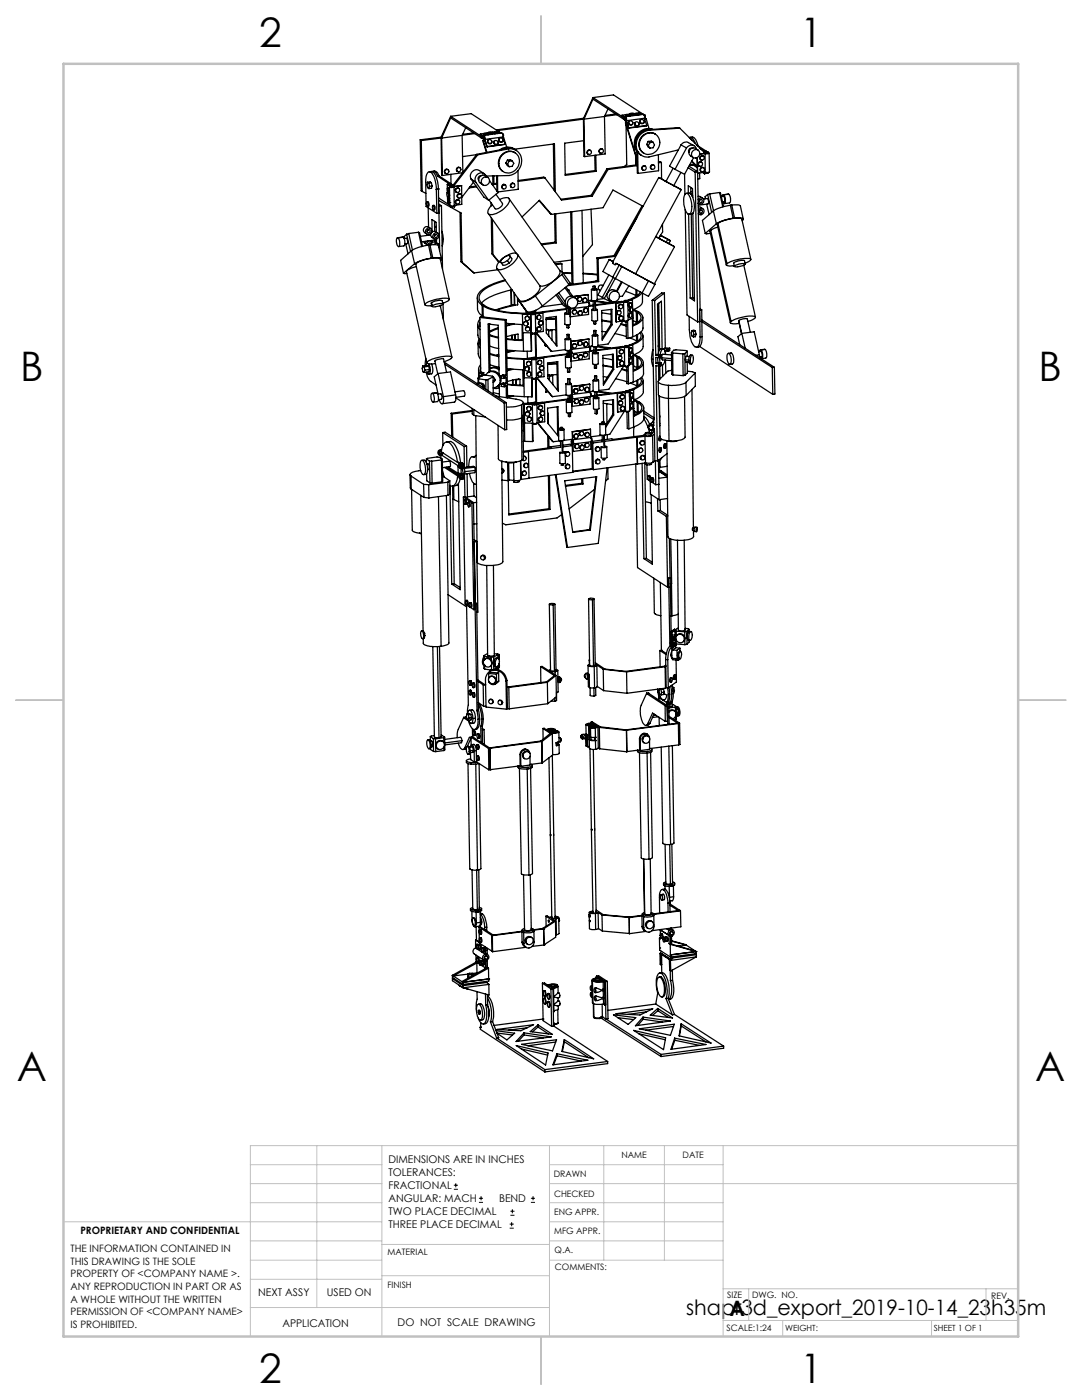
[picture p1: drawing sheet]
<svg xmlns="http://www.w3.org/2000/svg" width="216mm" height="279mm" viewBox="0 0 216 279" stroke-linecap="round" stroke-linejoin="round" font-family="sans-serif">
<defs><g id="words">
<g font-size="8.1">
<text x="51.7" y="9.3">2</text>
<text x="159.7" y="9.3">1</text>
<text x="4" y="76">B</text>
<text x="207.2" y="76">B</text>
<text x="3.3" y="215.7">A</text>
<text x="206.5" y="215.7">A</text>
<text x="51.7" y="276">2</text>
<text x="159.7" y="276">1</text>
</g>
<g font-size="4.2">
<text x="136.9" y="262.4">shapr3d_export_2019-10-14_23h35m</text>
<text x="145.6" y="262.7">A</text>
</g>
<g font-size="2.1">
<text x="77.5" y="232.2">DIMENSIONS ARE IN INCHES</text>
<text x="77.5" y="234.7">TOLERANCES:</text>
<text x="77.5" y="237.3">FRACTIONAL</text>
<text x="77.5" y="239.9">ANGULAR: MACH</text>
<text x="99.6" y="239.9">BEND</text>
<text x="77.5" y="242.5">TWO PLACE DECIMAL</text>
<text x="77.5" y="245.1">THREE PLACE DECIMAL</text>
<text x="51.5" y="258.7">NEXT ASSY</text>
<text x="65.2" y="258.6">USED ON</text>
<text x="56.3" y="264.8">APPLICATION</text>
<text x="79.3" y="264.6">DO NOT SCALE DRAWING</text>
</g>
<g font-size="2">
<text x="14.1" y="249.9">THE INFORMATION CONTAINED IN</text>
<text x="16" y="246.3">PROPRIETARY AND CONFIDENTIAL</text>
<text x="14.1" y="252.4">THIS DRAWING IS THE SOLE</text>
<text x="14.1" y="254.9">PROPERTY OF &lt;COMPANY NAME &gt;.</text>
<text x="14.1" y="257.4">ANY REPRODUCTION IN PART OR AS</text>
<text x="14.1" y="260">A WHOLE WITHOUT THE WRITTEN</text>
<text x="14.1" y="262.5">PERMISSION OF &lt;COMPANY NAME&gt;</text>
<text x="14.1" y="265">IS PROHIBITED.</text>
</g>
<g font-size="1.8">
<text x="124" y="231.1">NAME</text>
<text x="136.2" y="231.1">DATE</text>
<text x="110.5" y="234.8">DRAWN</text>
<text x="110.5" y="238.9">CHECKED</text>
<text x="110.6" y="242.5">ENG APPR.</text>
<text x="77.3" y="250.5">MATERIAL</text>
<text x="110.6" y="246.3">MFG APPR.</text>
<text x="110.7" y="250">Q.A.</text>
<text x="77.3" y="257">FINISH</text>
<text x="110.7" y="253.5">COMMENTS:</text>
<text x="145.1" y="259">SIZE</text>
<text x="150.1" y="259.1">DWG. NO.</text>
<text x="197.8" y="259.2">REV.</text>
<text x="145" y="265.7">SCALE:1:24</text>
</g>
<g font-size="1.7">
<text x="156.7" y="265.7">WEIGHT:</text>
<text x="186.3" y="265.7">SHEET 1 OF 1</text>
</g>
</g></defs>
<g fill="none" stroke="#000" stroke-width=".2">
<path d="M90.6 237.3h.8M90.6 236.5h.8M90.9 236.1v.9M95.6 240h.8M95.6 239.1h.8M96 238.7v.8M105.9 240h.9M105.9 239.1h.9M106.4 238.7v.8M101.7 245.1h.8M101.7 244.3h.8M101.8 242.5h.9"/>
<path d="M101.8 241.7h.9M102.1 243.9v.8M102.2 241.3v.8"/>
</g>
<g fill="none" stroke="#c0c0c0" stroke-width=".2">
<path d="M50 232.4h26.2M50 236.2h26.2M63.2 228.6v32.3M76.2 228.6v38.1M109.6 228.6v38.1M109.6 232.4h34.7M109.6 236.2h93.6M120.5 228.6v22.9M132.6 228.6v22.9M144.3 228.6v38.1M203.2 228.6h-153.2v38.1M12.7 243.8h63.5"/>
<path d="M50 251.5h26.2M50 240h26.2M50 247.7h26.2M50 255.3h26.2M76.2 254.6h33.4M76.2 248.4h33.4M109.6 251.5h34.7M109.6 243.8h34.7M109.6 240h34.7M109.6 247.7h34.7M144.3 257.2h58.9M149.4 257.2v6.3"/>
<path d="M196.7 257.2v6.3M50 260.9h59.6M144.3 263.5h58.9M156.2 263.5v3.2M185.9 263.5v3.2"/>
</g>
<path d="M108 3.2v9.5M3.1 139.7h9.6M203.2 139.7h9.5M108 266.7v9.6" fill="none" stroke="#c0c0c0" stroke-width=".25"/>
<path d="M12.7 12.7h190.5v254h-190.5z" fill="none" stroke="#c0c0c0" stroke-width=".5"/>
<g fill="none" stroke="#000" stroke-width=".25">
<path d="M118.3 19.5l4.1-.6 6 3.9M118.3 19.5l6.1 4M118.3 19.5l-1.9 4.2M83.9 27.9l.2 .1M83.9 27.9l.1 10.2 .2 .1M84.1 28l.1 10.2M84.2 38.2l.8 .4M85.3 36.4l.5-.1 .3 .2M85.3 36.4l-.1 .4 .1 .7 .3 .1M85.3 36.4l.3 .1M85.6 36.5l.1 .7M85.7 34.3a1.21 1.21 0 0 1 1.4 1.2l.4 2.2"/>
<path d="M85.7 37.2l-.1 .4M86.1 36.5l.1 .6M86.1 36.5h-.5M86.2 34.3a.81 .81 0 0 1 1 .7l.1 .2M86.2 37.1l-.1 .5h-.5M86.2 37.1l-.5 .1M86.4 34.2a1.03 1.03 0 0 1 1.2 .9M87.1 37.8h.1M87.1 37.8l-.2-1.4a2.93 2.93 0 0 0-1.1-2.1 .77 .77 0 0 0-.8 .9v6l2.2 1.4M87.1 37.8l.1 4.8M87.3 35.2l2.6 1.7M87.5 37.7h.1"/>
<path d="M87.5 37.7l-.4 .1M87.5 37.7v3.4M87.5 39.5l2.2 1.5M87.6 39.6l-.1 .1M87.7 35.1l-.4 .1M87.7 35.1l2.5 1.7M88 27.5h.1M88 27.6l-3.9 .4M88 27.4l-4.1 .5M88 27.5l.1 7.4 .2 .1M88.1 27.6l.2 7.4M89.2 38.5a.42 .42 0 0 1 .3 .3 .42 .42 0 0 1 0 .4l-.1 .1a.5 .5 0 0 1-.2-.8z"/>
<path d="M89.3 36.8l.6 .4-.2 .2h.3l2.1-.4M89.3 37.9v.5l.3 .1 .1 .4M89.3 36.8v.9M89.3 36.8l.6 .4M89.3 39.3v1.2l.4 .3M89.3 37.5l.2 .1a.4 .4 0 0 1-.1 .7l-.1-.4zM89.4 37.5h.3M89.4 39.6l.2 .3v.5a.55 .55 0 0 1-.2-.8zM89.4 33.9a.44 .44 0 0 0-.7 .1 .44 .44 0 0 0 .2 .6M89.4 39.6h.3M89.7 37.3v3.7l.5 .2 .4-.2M89.7 38.3h-.2"/>
<path d="M89.7 38.3h.1M89.7 38.9l-.1 .4h-.2M89.7 38.9l-.2 .1M89.7 38h-.1M89.9 37.1l.1 .3 .3-.1v-.2M89.9 37.1h.4zM89.9 36.9v.2M89.9 23.2l6.1 4M89.9 23.2l4.1-.5 6 3.9M89.9 23.2l-1.9 4.3M90 34.8v1.9M90.2 36.8l-.3 .1"/>
<path d="M90.2 36.8v.2M90.3 37.2h.3M90.4 36.9v.3M90.4 36.9l.2 .1M90.6 37.2h.1M90.6 37.3v3.7M90.6 37v.2M91.6 37.6a.45 .45 0 0 0-.7 .1 .45 .45 0 0 0 .2 .6M91.6 39.9a.45 .45 0 0 0-.7 .1 .45 .45 0 0 0 .2 .7M91.8 33.5a.45 .45 0 0 0-.7 .1 .45 .45 0 0 0 .2 .6M91.9 38.7a.45 .45 0 0 0-.6 .1 .45 .45 0 0 0 .1 .7M92.1 37l-1.5 .2"/>
<path d="M92.1 37v3.8l-1.5 .2M92.2 27l-4.1 .6M92.2 27l.2 7.4M92.3 34.5l-4 .5M92.9 25.5l-.7 1.5M94 35.7l.9 .7M94 35.7l2.6 3.6 .9 .7M94.5 26.5l-2.2 .3M94.5 36.4l-2.4 3M94.7 26.7l-2.4 .3M94.9 36.4l2.6 3.6M95 37.1l-1.2 .2"/>
<path d="M95.1 30.9l-2.8 .4M95.1 37.3l-1.5 .2M95.1 30.8l-4.7 6.1M95.1 30.8l.2 .1M95.3 30.9l-4.7 6.1M95.8 26.7l.5 .5M95.8 26.7l.6 .4M96 27.2v.3M96 27.5l-6.1-4-1.8 4.1M96.1 35.1h-.4l-.2 .2-.1 .4 .1 .3M96.3 27.5h-.3M96.3 27.3l.1 .4z"/>
<path d="M96.3 27.2h.1M96.3 27.2h-.3M96.4 27.3l.2-.1 .1 .5M96.4 28l.6 2.4M96.4 28l.8 2.4M96.4 27.3l.1-.2a.45 .45 0 0 1 .2 .7M96.5 27.7l.2 .2M96.6 27l3.5-.5 .2 .2v.6M96.6 26.7v.2l.2 .1M96.6 26.6l-.8 .1M96.6 34.7l-.9-.7a1.25 1.25 0 0 0-1.5 .3 1.25 1.25 0 0 0-.2 1.4M96.6 26.6h.9l-.3 .2a.34 .34 0 0 1-.6-.2z"/>
<path d="M96.7 27.7h-.3M96.7 27.9h.1M96.7 27.9l.5 1.4M96.7 28h-.3M96.7 27.8l.5 1.4M97.1 35.3a1.22 1.22 0 0 0-1.7-.6 1.22 1.22 0 0 0-.5 1.7M97.2 26.8v.1M97.2 29.2v.1M97.2 26.5h.2M97.3 35.4l-.5-.3a.9 .9 0 0 0-1.1 .3 .9 .9 0 0 0 .1 1.1l.6 .4M97.3 28a.46 .46 0 0 0 .2 .7 .46 .46 0 0 0 .6-.3M97.4 26.5v.1"/>
<path d="M97.5 26.7l.6 .1M97.5 26.6l-.1 .3M97.5 26.4l.5-.1 .3 .2-.6 .1zM97.7 36.1l1.7 2.4-1.9 1.5M98.1 26.6v.2M98.3 26.4l.1 .2-.3 .2M98.4 35.1v1.6v-1.6M98.5 35.1l.1 1.6M98.6 28.2a.46 .46 0 0 0 .1 .6 .46 .46 0 0 0 .7-.2M98.6 36.7h-.5M98.6 26.4v.2l.2 .1M98.6 26.4l.7-.1 .2 .1-.5 .1z"/>
<path d="M98.6 26.4h-.3M99 38.8l1.3 1.8a1.26 1.26 0 0 1-1.5 1.1l-1.2-1.8M99.1 35.1v1.7M99.1 36.8l.1 1.3M99.1 36.8l-.9 .1M99.1 36.6l-.5 .1M99.2 38.3h.1M99.2 26.3l.2-.1 .5 .4M99.2 26.5v.2M99.3 35.1v3.2M99.5 26.4v.2M99.6 27.7a.45 .45 0 0 0 .1 .6 .45 .45 0 0 0 .7-.2"/>
<path d="M99.7 39.8a1.44 1.44 0 0 1 1.9 0 2.71 2.71 0 0 1-1.5 2.2 2.78 2.78 0 0 1-2.6 .7 1.46 1.46 0 0 1 .7-1.8M100.2 30.9a1.98 1.98 0 0 1 2.9-.2 1.98 1.98 0 0 1 .1 2.9 1.99 1.99 0 0 1-2.9 .5 1.99 1.99 0 0 1-.3-2.9zM100.3 26.8l.2 .1-.1 .3M100.3 27.3l-3.6 .5M100.3 27.3l.5 1.5M100.4 27.5h.1l.6 1.9M100.5 36.8l.4 .1M100.5 36.8a.47 .47 0 0 0-.4 .4 .47 .47 0 0 0 .3 .5M100.5 36.8l.1 .1M100.8 28.8l-3.6 .4M100.8 28.8l-3.6 .5M100.9 32.6l.3 .5 .4 .2"/>
<path d="M100.9 32.6l.4 .2M101 29.4l-.6 .1-.6 .4M101 29.4h1l.7 .4M101 29.4l.2 .1M101.2 29.5l-.9 .3M101.2 29.5l1.2 .1 .5 .4M101.2 32l.6-.1 .4 .2M101.2 32l-.3 .6M101.2 32l.4 .2M101.3 32.8l.3 .5M101.4 29.6h.9l.7 .5M101.4 29.6l.1 .1"/>
<path d="M101.4 29.6l-6.3 1.2M101.5 30.2h.5l.8 .3M101.5 30.2a2.24 2.24 0 0 0-2 1.6 2.24 2.24 0 0 0 .9 2.4M101.5 30.2h.1M101.5 29.7a2.44 2.44 0 0 1 2.4 1.3 2.44 2.44 0 0 1-.2 2.6 2.76 2.76 0 0 1-2.1 1.4l-4.6 .1M101.5 29.7l-6.2 1.2M101.6 32.2l-.3 .6M101.6 39.7l10.2 14.3M102.2 32.1l-.6 .1M102.2 32.1l.3 .5-.3 .6-.6 .1M102.2 36.5l.4 .2M102.2 36.5a.45 .45 0 0 0-.4 .4 .45 .45 0 0 0 .3 .5"/>
<path d="M102.2 36.5l.1 .1M102.7 29.8l7.9-1.1 .2 9.5M103.4 34v3.8l-4.1 .5M108.7 35.5l-.2-.2-5.1 .7M108.7 35.5l-5.3 .7M108.7 35.5l3.3 4.4 6.2-.8M110.4 28.8l.2 9.2M116.4 23.7h.1M116.4 23.8l-17.2 2.3M116.4 23.7l.1 7.5 .2 .1M116.5 23.6l-17.5 2.3M116.5 28.1l-3.8 .5 .1 6.4 6.2-.8"/>
<path d="M116.5 23.8l.2 7.5M116.5 23.8l1.8-4 6.1 4M117.9 30.1a.45 .45 0 0 0-.7 .1 .45 .45 0 0 0 .2 .6M118 39l.2 .1M118 39l-6.1 .8M118.7 31v3M118.7 34l.3 .2M118.7 34l-5.9 .8M118.9 31l.1 3.2M120.2 29.8a.44 .44 0 0 0-.6 .1 .44 .44 0 0 0 .2 .7M120.6 23.2l-4.1 .6M120.6 23.2l.2 7.5-4.1 .6"/>
<path d="M121.1 33.7l.2 .1M121.1 33.7l-3.1 5.3M121.3 33.8l-3.1 5.3M121.3 21.7l-.7 1.5M122.9 22.8l-2.2 .2M123.1 22.9l-2.5 .3M124.1 23l.5 .4M124.1 23l.6 .4M124.4 23.5v.3M124.6 23.7l-.2 .1M124.6 23.6l.1 .4zM124.6 23.4h.1"/>
<path d="M124.6 23.4l.1 .1M124.6 23.4l-.2 .1M124.6 23.5h.2l.2 .2v.2l-.3 .1M124.7 23.5h.1M124.7 23.4v-.1a.51 .51 0 0 1 .3 .8M124.7 24l.3 .1 .4 1.5M124.7 23.4h.1M124.7 23.4v.1M124.8 22.9v.3h.2M124.8 24.3l2 6.7 .1 1.9M124.8 24.3l2.1 6.8M124.8 22.9l-.7 .1"/>
<path d="M124.8 22.9h.9l-.3 .1a.33 .33 0 0 1-.3 .1 .33 .33 0 0 1-.3-.2zM124.9 24.9l.2 7.9-.5 .4M125 24.2h-.1M125 24.2l-.2 .1M125 24.1l.4 1.4M125.4 24.7a.45 .45 0 0 0 .4 .3 .45 .45 0 0 0 .5-.3M125.4 23v.2M125.4 25.5v.1M125.4 24.6v.1M125.5 24.3l-.1 .4M125.7 22.9l.6 .1M125.7 22.7l.3-.1 .6 .1-.3 .1z"/>
<path d="M125.7 22.7v.5M125.7 22.8h-.3M126.3 22.8v.2M126.6 24.9a.47 .47 0 0 0 .4 .3 .47 .47 0 0 0 .5-.3M126.7 24.5l-.1 .4M126.7 24.8l-.1 .1M126.9 22.6h.8l-.3 .2a.33 .33 0 0 1-.3 .1 .33 .33 0 0 1-.2-.3zM126.9 31.1h.1M126.9 31.1l.1 1.8M126.9 31.1h.2M127 32.9h.1M127 32.9l-5.9 .8"/>
<path d="M127.1 23l-.3-.1v-.3l-.2 .1v.2l-.3 .1M127.1 30.2v2.9M127.1 31.1h-.2M127.1 30.2l.1 .1M127.1 30.2h.1M127.1 32.9h-.1M127.1 33.1l-5.8 .7M127.1 33.1l.1 1.4 .1 .1M127.2 30.3h.1M127.2 30.3l.1 4.3M127.4 22.8v.1M127.5 22.5h.2l.5 .3"/>
<path d="M127.6 24.4a.49 .49 0 0 0 .5 .3 .49 .49 0 0 0 .4-.3M127.7 24l-.1 .4M127.7 22.6v.3M127.7 24.3l-.1 .1M128.1 27.4a1.98 1.98 0 0 1 2.8-.5 1.98 1.98 0 0 1 .3 2.9 2 2 0 0 1-2.9 .6 2 2 0 0 1-.2-3zM128.4 22.8l.2 .4v.4M128.4 22.8l-3.6 .5M128.4 33.1l.4 .1M128.4 33.1a.45 .45 0 0 0-.3 .4 .45 .45 0 0 0 .2 .4M128.4 33.1h.1M128.5 22.9h.1M128.6 22.9h.1"/>
<path d="M128.6 23l.1 .1v.3M128.6 23.6l-3.6 .5M128.6 23.6l.4 1.4M128.6 23.7h.3l.6 1.9M128.7 23.4l-.1 .1M128.7 23.4v.1M129 28.8l.4 .6 .3 .2M129 28.8l.4 .3M129 25l-3.6 .5M129 25l-3.6 .6M129.1 25.7a2.9 2.9 0 0 0-2 4.5M129.1 25.7l1.2 .1"/>
<path d="M129.1 25.7l.2 .1M129.3 25.9a2.83 2.83 0 0 0-2.4 2.1 2.83 2.83 0 0 0 1.1 3M129.3 25.8a3 3 0 0 0-2.4 3.8M129.3 25.8h.9M129.3 25.9l.1 .1M129.3 28.2h.7l.3 .2M129.3 28.2l-.3 .6M129.3 28.2l.4 .3M129.4 29.1l.3 .5M129.4 26a2.8 2.8 0 0 0-2.4 2.2 2.8 2.8 0 0 0 1.3 3l1.2 .1 5.9-1.4M129.5 26.5h.5l.8 .3M129.5 26.5a2.22 2.22 0 0 0-1.9 1.6 2.22 2.22 0 0 0 .8 2.4"/>
<path d="M129.5 26.5h.1M129.7 28.5l-.3 .6M130.2 32.9l.3 .1M130.2 32.9a.45 .45 0 0 0-.4 .3 .45 .45 0 0 0 .2 .5M130.2 32.9h.1M130.3 28.4l-.6 .1M130.3 28.4l.3 .5-.3 .6-.6 .1M131.4 30.9v3.2l-4.1 .5M131.4 32.3h.4l.2 .1M131.4 35.4l-9 16.8M132 32.4l-.6 .1M132 32.4v3.3"/>
<path d="M132.9 36.2l-1.5-.8 4.5 2.5-1.5-.9M132.9 36.2l1.5 .8M134.3 33.6l-1.4 2.6M134.7 33.8l1.9 1M135.6 25.6l-6.2 .4M135.6 25.6l4.9 4.8M135.6 25.6l-.1-.1-6.2 .4M135.9 34.4l-1.5 2.6M135.9 28.9a1.13 1.13 0 0 1 1.5-.4l1.1 .6M135.9 28.9l-2.3 4.3 1.1 .6M135.9 28.9l1.1 .6M135.9 37.9l-9.1 16.7"/>
<path d="M136.6 34.8l.1 4M136.7 38.7a.52 .52 0 0 1 .8 .4l.5 1.8a1.73 1.73 0 0 1-.5 1.9 2.95 2.95 0 0 1-1.1-2.8zM136.9 38.6h.8l.5 .7M137 29.5a1.07 1.07 0 0 1 1-.5 1.07 1.07 0 0 1 1 .7M137 29.5l-2.3 4.3M137.3 33.5l1.4 .9M137.3 38.5v-1.4l.9 .5v1.7M137.5 33.2l1.7 1.1M137.5 27.5a.76 .76 0 0 1 1 .7l.2 .4M137.6 33h.3l.2-.2 1 .7M137.6 27.5l.4 .4M137.7 27.4a1.02 1.02 0 0 1 1.3 .9l.3 .8"/>
<path d="M137.8 37.4l.1 1.3M137.9 38.2h.3M138 32.2l1.1 1.1M138 29.6l-.5 .2-.1 .3 .1 .3M138 32.1l1.1 1.1M138.2 38.6l-.3 .2M138.2 38.9l-.1 .2M138.2 39.3l.4 2-.3 1.2M138.2 39.1h-.1M138.3 32.9l-.5 .1M138.3 30.1a.83 .83 0 0 1 1.3 .4 .83 .83 0 0 1-1 1 .81 .81 0 0 1-.6-.6 .81 .81 0 0 1 .3-.8zM138.4 31.5l-1.8 3.3"/>
<path d="M138.7 34.4l.5 29.8M139 28.9l1.9 1.2M139.1 31.5v1.7M139.1 33.2h.1M139.1 31.4l.1 3.2M139.1 33.2l.1 1.4M139.2 34.3l-.5 .1M139.2 34.6l.5 27.3h-.1M139.3 30l-.5-.4a.9 .9 0 0 0-1.2 .3 .9 .9 0 0 0 .2 1.2l.5 .3M139.3 39.8a.63 .63 0 0 1 1.1 0 .63 .63 0 0 1-.6 .9l-.5-.2 .2 .2M139.3 39.2h.3l.6 .3M139.6 34.5v1.2h-.4"/>
<path d="M139.7 39.8l-.2 .3M139.7 29.6l.8 .6M140 32.4a.45 .45 0 0 0-.6 .1 .45 .45 0 0 0 .1 .6M140.3 34.4l.3 .3M140.4 31.2a.45 .45 0 0 0-.7 .1 .45 .45 0 0 0 .2 .6M140.4 39.7l.7-.1 .3 .4-.1 .6-2 .4M140.4 33.5a.46 .46 0 0 0-.7 .1 .46 .46 0 0 0 .2 .7M140.5 30.2v.4M140.5 30.6l-.9 .1M140.5 30.6h.1M140.6 34.4h.1M140.6 30.6h.1"/>
<path d="M140.6 34.4v.3M140.7 30.6l-1.1 .2M140.7 30.6v3.8M140.7 34.4l-1.5 .2M140.8 30.5l-.2 .1M140.8 30.3h.5zM140.8 30.3l.1 .3M140.9 30.1v.5M140.9 34.4h-.3M140.9 30.1l-.4 .1M140.9 34.4l.1 .2 .3-.1v-.1M141.2 38.8l.8 3.6"/>
<path d="M141.2 38.8l-.5 .5 .1 .4M141.3 30.4l.2 .2h-.8M141.3 30.3l-.1 .3h-.3M141.5 30.6l.1 3.7-.9 .1M141.6 38.7l.8 3.4M141.6 38.7l-.4 .1M143.6 38.4l-2 .3M143.6 38.4l.6 2.9M143.6 38.4l.2 .1 .6 2.7M143.9 39.2h.5l.2 .3a.52 .52 0 0 1 0 .5 .52 .52 0 0 1-.4 .3M144.4 38.9l.3 .6a.78 .78 0 0 1-.2 1.1l-.3-.3M144.4 38.9h-.2l-.1 .3"/>
<path d="M145.4 38.8l.3 .6a1 1 0 0 1-.1 1.1l-1.1 .1M145.4 38.8l-1.1 .1M145.4 38.8l-1 .1M79.2 47.5a.7 .7 0 0 1 .6 1l-.2 .7a.84 .84 0 0 1-.5-1.2zM80.4 47.3l.4 .7a1 1 0 0 1-.2 1.1l-1 .1M80.4 47.3l-1.1 .1M80.4 47.3l-1 .2M80.5 54.5l.7 .1M80.6 47.6h.5l.3 .6-.2 .4-.4 .1M81 48.7l.4 2M81.1 46.7l.8 3.5M81.1 46.7l-.5 .5 .1 .4"/>
<path d="M81.6 46.6l.7 3.3M81.6 46.6l-.5 .1M82.1 50l.6 2.6M82.1 50l-2.2 2 .6 2.5M82.7 52.6l-2.2 1.9M83.1 53.2l-1 .3a1.22 1.22 0 0 0-1 .7l4.1 18.2M83.5 46.4h.2l.6 2.7M83.5 46.4l-1.9 .2M83.5 46.4l.6 2.8M84.6 48.2v.2l.6 .4M85 48.2a.57 .57 0 0 0 .6 .7M85.1 40.4a.55 .55 0 0 1 .2 .8l-.2-.6z"/>
<path d="M85.2 40.3a.49 .49 0 0 1 .4 .3 .49 .49 0 0 1-.1 .5l-.2 .1M85.4 45.9l-.2 .2M85.4 48.1l-.1 .2M85.4 41.5l.1 3.8M85.5 48.9l-1.7 .4-1.7 .7M85.5 48.9l.6 2.6M85.5 46.8v.2M85.6 48.9h.1M85.8 48.9a1.94 1.94 0 0 1 1.7 .2l.6 2.6M85.8 48.9h-.3M85.8 48.9l.6 2.6M85.8 48a.32 .32 0 0 1-.2 .6 .32 .32 0 0 1-.3-.5"/>
<path d="M85.9 45.6l-.4-.3a.68 .68 0 0 0-.9 .2 .68 .68 0 0 0 .1 .9l.5 .3M85.9 46.9l-2 .3M86.1 51.5l-2.4 .6-1 .5M86.1 48a.7 .7 0 0 1-.5 .9M86.1 48h.1M86.2 46.3v-2.5l.8 .6 .1 2M86.3 48v.4M86.4 51.5l.3-.1a1.38 1.38 0 0 1 1.4 .4l-.2 .2M86.4 41l.1 .2a.49 .49 0 0 1 0 .7l-.2-.4zM86.4 51.5h-.3M86.4 41a.45 .45 0 0 1 .4 .4 .45 .45 0 0 1-.3 .5M86.6 48.8a.58 .58 0 0 1 .8-.2 .58 .58 0 0 1 .2 .8"/>
<path d="M86.7 45.3h.4M86.7 45.3v.9M86.7 44.2v1.1M86.8 47.9v.4M86.9 46.8l-.2 .3M87.1 45.2h-.2M87.1 47.9l-3 .4M87.1 47.7v.8M87.3 46.5l-.4-.3a.68 .68 0 0 0-.8 .3 .68 .68 0 0 0 .1 .9l.4 .3M87.4 48.6l-.4-.2a.67 .67 0 0 0-1 .5M87.5 40l4.5 2.5 .2 9.8M87.5 41.1l.1 1.4-.4 .1"/>
<path d="M87.5 41.1h.1M87.5 40.7l.6 .4M87.6 41.1l.1 9M88.1 41.1h-.5M88.1 41.1l.2 12.6M88.2 46.1l.2 1.4-.2 1.6M89.6 59.7l-1.8-8.1a6.6 6.6 0 0 0-4.8 1.1l1.8 8.1M89.7 40.4h.1M89.7 40.4l-.2 .1M89.7 40.1h-.1M90 41.1l.1 .2h.3v-.2M90.5 41.1l.2 .2"/>
<path d="M90.7 41v.3M90.9 41l-.2 .3M91.8 42.4l.2 9.8M92 52.2l.2 .1M92 52.2l2.6 2.3M92.2 52.3l2.4 2.2M95.2 59.4l.1 2.4 .4 .9 .5 .4M97.4 42.6l5.9 8.2M98 40.5v.6M98 43.5l.1 7.1M98.1 50.6l.3 .2M98.1 50.6l1.4 1.8"/>
<path d="M98.2 40.8v.1M98.2 43.8l.2 7M98.4 50.8l1.2 1.5M99.2 53.6l4.4 6.3a1.8 1.8 0 0 0 2.2-.3l.5-.3a2.44 2.44 0 0 0 1.4-2.3M99.3 53.8l-4.7 .7M99.9 52.4l.4 .4a1.18 1.18 0 0 0 1.3-.3M100.3 51.5l.4-.2a.77 .77 0 0 1 1.1-.1 1.76 1.76 0 0 1-1.9 1.2l.1-.4zM100.8 55.9l-1.2 .3a6.7 6.7 0 0 0-4.3 2.7 1.75 1.75 0 0 0 .9 2M100.9 56l-.5 .1a8.1 8.1 0 0 0-4.6 2.6 1.88 1.88 0 0 0 .9 2.3 16.7 16.7 0 0 0 8.1 1.5h1.1M101.2 52l.4 .5M101.7 51.1l.4 .5a.79 .79 0 0 1-.5 .9M102 57.9v3.1"/>
<path d="M102 57.9l.1 3M102.2 57.8l-1.5 .4a9.2 9.2 0 0 0-4.6 2.3M102.6 58.5v2.3l-.5 .1M102.7 58.6v2.3M103 50.6a3.1 3.1 0 0 0-2.3 .7M103.3 50.8a2.64 2.64 0 0 1-1.7 2.3l-.6 .3a1.58 1.58 0 0 1-1.9 .2 2.3 2.3 0 0 1 1.3-2.1M103.3 59.4v1.4M103.3 50.8l4.4 6.2M103.4 59.6l.2 .5M103.5 60l1.5 2.1M106.8 59.1l-.3 .2a3.9 3.9 0 0 1-2.8 .8M106.8 59.1l1.4 2"/>
<path d="M107.6 40l2.4 2.8M110 42.8l-2.4-2.8-3.4 3.3M110.7 42.7l.1 5.6M110.8 48.3l.2 .2M110.8 48.3l-2.8 .4M110.8 52.7l1.1-.2 .2 .2M110.9 42.7l.1 5.8M110.9 58.9l1.5 2.1 .8 .5M111 48.5l-2.9 .4M111.2 58.7l2 2.8M111.5 58.5l1.3 1.8M111.7 54a2.8 2.8 0 0 1-1.6 2.3l-.3 .2a2.83 2.83 0 0 1-2.1 .5"/>
<path d="M111.7 54l.6 .4M112.1 52.7l-1.2 .1M112.1 52.7v1.6M112.1 54.8l-5.3 4.3M112.1 54.8l1.4 2M112.3 54.4l-.2 .4M112.3 54.4l1.4 2-.2 .4M112.3 54.5h1.8M112.4 54.6h1.7M112.7 57.5l1.2 1.6M113 57.3l1.3 1.9 3.1-.4M113.4 57.9h.1"/>
<path d="M113.5 59.8a1.02 1.02 0 0 1 1.6 0 1.02 1.02 0 0 1-.4 1.6 .99 .99 0 0 1-1.4-.3 .99 .99 0 0 1 .2-1.3zM113.5 56.8l-5.3 4.3M113.6 56.7h.5M113.9 42.3l.2 14.4M114 51.9l-3.4 .5M114.1 42.3l.2 14.4M114.3 56.7l-.7 .1M114.4 59.2a1.15 1.15 0 0 0-1.5 .7 1.15 1.15 0 0 0 .7 1.5M114.4 59.2l.5 .3M115.9 59.4a.45 .45 0 0 0-.6 .1 .45 .45 0 0 0 .1 .6M116.1 42l.3 14.4M116.3 54.6l2.9 .3"/>
<path d="M116.3 54.5l2.9 .3M116.4 56.4l-2.1 .3M116.9 59.6a.45 .45 0 0 0-.6 .1 .45 .45 0 0 0 .2 .6M117.4 58.8l-3 .4M117.4 58.8v1.5M117.7 60h.4M117.9 41.7l.3 7.1-1.9 2.4M118 57.8v2.1M118 59.9l-.6 .1M118.3 57.1l.4 .1zM118.3 57.2v.6M118.6 57.2v.6"/>
<path d="M118.7 57.1l.1 .6M118.8 57.6l.3 .2-.5 .1-.6-.1 .3-.2M119.1 57.7l.1 2.2-.4 .1-.8-.1M119.1 51.5l.1 4.6M119.1 51.5l.2 .1M119.2 55.9l-.3 .2M119.2 56.1l.3 .1M119.2 56.1l-2.8 .3M119.3 51.6l.2 4.6M119.5 56.2l-6.2 .8M120.2 59.3l.4 .3M120.3 57a.57 .57 0 0 0-.9 .2 .57 .57 0 0 0 .4 .8"/>
<path d="M120.6 59.6l1.2 .7M120.6 59.6l-1.4 .2M121.5 54.9l-2.2 4 .9 .4M121.6 51.8l-1.3 2.4 2 1.1M121.6 51.8l.8 .4M121.6 51.8l.7 .4M122 58.3a1 1 0 0 1 1.5 .2 1 1 0 0 1-.3 1.5 1 1 0 0 1-1.5-.2 1 1 0 0 1 .3-1.5zM122.3 55.3l.5 .3M122.4 52.2l-.2 .4 .2 .1 .3 .1 .2-.2M122.4 55.4l-2.2 3.9M122.5 51l.2 .2M122.5 51l-3.4 .5"/>
<path d="M122.7 51.2l-3.4 .4M122.8 55.6l-2.2 4M122.8 55.6l5.3 2.9M122.9 52.6l3.9 2M122.9 52.6l.6 .3M123.2 58.2a1.16 1.16 0 0 0-1.9 .2 1.16 1.16 0 0 0 .7 1.7M123.5 52.9l-1.2 2.4M123.5 52.9l.6 .3M124 56.2l-1 1.9M124.1 53.2l-1.3 2.4M124.1 53.2l5.3 2.9M124.1 56.3l-1 1.9"/>
<path d="M124.6 60h.4zM124.8 58.1l2.1 .9M125.5 57l-1.3 2.1-.6 .1M126.1 59.7l.1 .1M126.1 59.7l-.9 .4M126.2 59.8l-1 .3M126.2 59.8v1.7M126.8 54.6l3.8 2.1M126.9 59l.1 .1M126.9 57.8v1.2M127.1 43.5l-4.4 7.7M127.1 57.9v1.1"/>
<path d="M127.8 58.3a3.4 3.4 0 0 1-2.3 1.5l-.5 .2M128.1 58.4a3.3 3.3 0 0 1-2 1.3M128.1 41.1l-5.6 9.9M128.2 58.5v1.6a1.69 1.69 0 0 1-1.2 1.4l-.7 .3M128.3 41.2l-6-3.3-2 3.6-10.3 1.3M129.4 56.1l1.3 .6h-.1M129.4 56.1l-1.3 2.4M130.1 59.9l.4 23.8h-.1M130.1 59.9l.5 .1M130.6 60l.2 10.9M130.7 56.7l-1.3 2.4-1.3-.6M130.8 47.2l3.8 2-1.1-.6"/>
<path d="M130.8 47.2l.7 .4M131.5 47.6l1.4 .7M131.8 47l2 1zM131.8 47l-.3 .6M132.2 44.7v1.6l-.8 1.2M132.6 58.5h-.6l-1.9 1.4M132.6 58.5l-2 1.5M132.6 58.5l.2 10.9M132.9 48.3l.6 .3M133.2 47.8l-.3 .5M133.8 48l-.3 .6M134.6 49.2l-4 7.5"/>
<path d="M136.7 41.8l.4 21.1 2.1 1.3M137.4 42.8l.3 16.7M137.9 42.7l.3 16.7M138.2 59.4l-.5 .1M138.2 59.4l.4 .2M138.3 42.5l-.3 .2-.5 .1M138.3 42.5l.3 17.5-.9-.5M139.3 41.9a.63 .63 0 0 1 1.1-.1 .63 .63 0 0 1-.4 1h-.4l-.3-.2M139.3 41.3h.4l.5 .4M139.3 42.7l.2 .1M139.7 41.9l-.1 .3M141 40.7l.5 2.1"/>
<path d="M141.7 46.6h-1M141.8 46l-.1 .2 4 18.2M141.8 46l4.1 18.2M142.3 42.1l.6 2.6M142.3 42.1l-2.1 1.9 .5 2.6M142.9 44.7l-2.2 1.9M143.2 45.3l-1.4 .7M143.3 44.6a7.2 7.2 0 0 1 4.7-.9l1.8 8.1M143.3 44.6l-.2 .2 1.8 8.1M143.3 44.6l1.8 8M145.1 52.6l-.2 .2a1.51 1.51 0 0 0 1.6 .2M145.7 41l-2 .5-1.4 .6"/>
<path d="M145.7 41l.6 2.6M146 40.9h.3a1.42 1.42 0 0 1 1.4 .2l.6 2.6M146 40.9l-.3 .1M146 40.9l.6 2.6M146.3 43.6l-1.7 .3-1.7 .8M146.6 53.1l1.2-.5a.64 .64 0 0 1 .9 .1 2.61 2.61 0 0 1-2.2 .4zM146.6 43.5a1.51 1.51 0 0 1 1.7 .3l-.2 .3M146.6 43.5l-.3 .1M148.4 52.9l2.3 10.4M148.7 52.5l.3-.1a.63 .63 0 0 0 .7-.8 7.8 7.8 0 0 0-4.6 1M148.7 52.7l-.1-.7a2.68 2.68 0 0 0-2.2 .5l.1 .7M84.3 73.1l1-.1 .2 .1"/>
<path d="M84.3 73.1l-.1 .4 .2 .7 .2 .1M84.3 73.1l.3 .1M84.6 73.2l.2 .7M84.8 73.9l-.2 .4M85 71.5l-.2 1.5M85 74.3l.1 .1a3 3 0 0 0 .9 1.7l1 .7M85.2 72.5l-.2 .5M85.5 72.6l.3 1.1a.8 .8 0 0 1-.3 1l-.3-.4M85.5 73.1l.2 .6M85.5 73.1l-.9 .1M85.7 73.7l-.2 .5-.9 .1M85.7 73.7l-.9 .2"/>
<path d="M86.1 72.6l.2 .8a1.14 1.14 0 0 1-.2 1.2l-.5 .1M86.1 60.4l.7-.3 1.3-.2 .1 .1 .2 .6M86.1 60.4l.1 .7M86.1 78.6a.44 .44 0 0 1 .5 .6v.1a.71 .71 0 0 1-.2 1l-.4-.8zM86.1 60.4l.2 .6M86.3 61l1.3-.4a.53 .53 0 0 1 .7 .1 2.61 2.61 0 0 1-2.1 .4zM87.1 78.4l.4 .7a1 1 0 0 1-.2 1.1l-.9 .1M87.1 78.4l-.9 .1M87.1 78.4l-.8 .1M87.3 78.7l.7-.1 .2 .6-.1 .5-.6 .1M87.4 74.5l-.8 .7 .8 3.4M87.4 74.5l1.1 4.7"/>
<path d="M87.4 74.5l2.5-.3 1 4.6M87.8 61l2.4 10.3M87.9 61v.2M88.3 60.5h.2a1.3 1.3 0 0 0 1.1-.8 6.5 6.5 0 0 0-4.8 1 1.22 1.22 0 0 0 1.3 .3M88.4 60.5l.1 3.2M88.5 79.2v.2a.98 .98 0 0 1-.3 1.2l-.3-.2-.2-.7M88.6 72.2l.4-.2a1.18 1.18 0 0 0 1.1-.8 6.9 6.9 0 0 0-4.9 1.1v.1a1.96 1.96 0 0 0 1.7 .2M88.7 72.3l12.3 8.1M88.7 72.7l11.9 7.7M89.1 74.3l-.6-2.6a2.13 2.13 0 0 0-1.7 .4l.5 2.5M90.8 78.2l1.7-.2 .2 .3v.8l-1.7 .2M90.9 78.8v.3a1.05 1.05 0 0 1-.2 1.2l-2.5 .3"/>
<path d="M90.9 78.8l-2.4 .4M91 79.4l9.7 6.4M95.3 64.8l.1 2.1v.4l.4 .6M95.4 68.5v2.1l.5 1M95.4 75.5l.1 .1M95.4 75.5v1M95.5 73.8v1.6M95.5 75.6l1.4 .2M95.5 75.6v.8M95.5 74.5v.5h.6v-.4M95.5 74.5l.6 .1M95.6 67.7a1.36 1.36 0 0 0 .2 1.8"/>
<path d="M95.7 64.4v.8M95.7 63.7a1.45 1.45 0 0 0 .1 2.1M95.7 63.4l.2 10.9M95.7 63.4l5.1 .5M95.7 63.4l.3-.2 5 .6M95.8 68.1v.8M95.9 72.8a1.4 1.4 0 0 0-.2 1.7M95.9 73.4v.8M95.9 75v.1M95.9 74.3l.6 .1M95.9 74.3l-.4 .2M96.1 76.5l.4 .2 .2 .4"/>
<path d="M96.2 60.9l.2 .2M96.2 74.7l.1 .2zM96.2 60.9v2.2M96.2 74.7l.1 .1M96.2 63.1l.2 .1M96.3 63.1l-.1 .2M96.4 61.1a18.3 18.3 0 0 0 7.9 1.5M96.4 61.1v2.1M96.4 63.2l.2 .1M96.5 77.4a.9 .9 0 0 0-1.3-.8 .92 .92 0 0 1 1 0 .92 .92 0 0 1 .4 .9M96.5 74.4v.4l-.3 .2M96.5 74.4l-.4 .2"/>
<path d="M96.7 77.1l-.1 .2M96.7 77.1l-.1 .1M96.9 74.9a1.62 1.62 0 0 1 2.3-.3 1.62 1.62 0 0 1 .3 2.2l-.5 .5-.6 .1M96.9 75.8v1.9M97.4 75.7l-.5 .1M97.4 75.7v2.3M97.4 74.4a1.49 1.49 0 0 1 2.2 .3M97.6 74.3l-.2-9.6 2 .2 .2 9.9a1.64 1.64 0 0 1 0 2M97.6 64.7h.1M97.6 64.7l.2 9.4M97.7 67l1.8 .5M97.7 66.8l1.8 .5"/>
<path d="M97.7 69.1l1.8 .5M97.8 70.5l1.7 .5M97.8 70.7l1.7 .5M97.8 72.8l1.8 .5M98.4 75.2l.4 .6M98.4 75.2a2.6 2.6 0 0 0-3 .3M98.4 75.2l-1 .5M98.4 75.2v3.5M98.4 78.4l1.3 .2M98.8 75.8l-.4 .5M98.8 75.8l-.4 .2M99 79.1l4 .6a1.24 1.24 0 0 1 1.4 .8l-.3 .3"/>
<path d="M99.1 73.2l-.3 .1M99.4 65.5l-1.8 .8M99.4 65.4l-1.8 .7M99.5 70.7l-.5 .2M99.5 70.9l-.3 .1M99.6 73.5a1.66 1.66 0 0 0-1.8 .1 1.84 1.84 0 0 1 1.8 .2M99.6 76.8l-.4 .4M99.6 77.4l-.5 .1h-.7M99.6 76.8l.1 2.4M100 75l.6 .1M100 75v.5h.6M100 76.7h.6"/>
<path d="M100 76.7v.4l.6 .1M100.6 75.5l.4-.2v1.2M100.6 75.1v.4M100.6 77.2l.4-.3v2.5M100.6 76.7v.5M100.6 75.2h.1M100.6 76.9h.2M100.7 75.1l-.1 .3zM100.7 76.8v.2zM100.8 63.9l.2 11M101 74.9l-.6-.1-.4 .2M101 74.9l-.4 .2"/>
<path d="M101 76.5l-.6-.1-.4 .3M101 63.8l-.2 .1M101 76.5l-.4 .2M101 63.8l.3 15.6M101 64.5l3.2 .3v3.1l-3.1-.2M101.1 67.6l3.1 .2M101.1 67.2l2.3-.5v1.1M101.1 69.9l3.4 .2M101.1 71.3l5 .3M101.1 71.4l3.4 .3M101.2 73.6l3.1 .2 .1 3.2-3.2-.2M101.2 76.7l3.2 .2"/>
<path d="M101.3 78.9l3.3 .3M102 73.7l-.8 .1M102.1 64.6v.1M102.1 60.9l-3.3 .9M102.1 60.9h.1M102.1 64.6l-1.1 .3M102.1 79l-.8 .2M102.1 66.9v.8M102.2 70h.1M102.2 66.9v.8M102.2 70l-1.1 .2M102.3 75.9v.9"/>
<path d="M102.3 70h-.1M102.3 75.8l.1 1M102.4 73.7l-1.2 .3M102.5 79.1l-1.2 .2M102.6 64.7l-1.6 .4M102.7 70l-1.6 .4M102.7 66.8l.1 1M102.8 66.8v1M102.9 75.8h.1M102.9 75.7v1.1M103 75.8v1M103.3 60.8h.1"/>
<path d="M103.3 60.8l-4.2 1.1M103.5 75.7v-.1l-.7 .1-1.6 .4M103.6 60.1h.1M103.6 60.1l1.4 2M103.7 75.7h.1M103.7 60.1l1.4 2.1M103.8 75.7l-.8 .1M103.8 75.7v1.2M104.2 62.7h1.7M104.2 62.7h.1M104.2 62.7l.1 3.7h1.7M104.3 62.6v.1"/>
<path d="M104.3 62.6l1.6 .1M104.4 66.4l.1 3.7M104.5 70.1h1.5M104.5 64.4a.46 .46 0 0 1 .5-.3 .46 .46 0 0 1 .4 .5M104.5 71.7h1.6M104.5 71.7l.1 7.5M104.5 71.7l.1 3.7h1.6M104.6 79.2h1.6M104.8 73.4a.45 .45 0 0 1 .5-.3 .45 .45 0 0 1 .4 .5M104.8 63.4a.45 .45 0 0 1 .5-.3 .45 .45 0 0 1 .4 .4M104.9 65.5a.46 .46 0 0 1 .5-.3 .46 .46 0 0 1 .4 .4M105 62.1l.1 .1"/>
<path d="M105.1 62.1v.4M105.1 72.4a.44 .44 0 0 1 .5-.3 .44 .44 0 0 1 .3 .4M105.2 74.5a.43 .43 0 0 1 .5-.3 .43 .43 0 0 1 .3 .4M105.2 70.1v1.5M105.3 79.2v1.3M105.4 64.6l-.1 .2M105.4 64.6h-.1M105.7 73.6l-.1 .2M105.7 73.6h-.1M105.7 63.5l-.1 .2M105.7 63.5v.1M105.8 65.6l-.1 .3"/>
<path d="M105.8 65.6l-.1 .1M105.9 62.7h.1M105.9 62.4v.1M105.9 62.7l.1 3.7M105.9 72.5v.3M105.9 62.5v.1M105.9 62.5v.2M105.9 66.4l.1 3.7M105.9 72.5v.1M106 62.4v.2M106 74.6v.3M106 66.4v3.7"/>
<path d="M106 74.6v.1M106.1 71.7h.1M106.1 71.7l.1 3.7M106.1 75.4l.1 3.8M106.1 62.4l.2 .3h.3v-.3M106.1 71.6l-.1 .1M106.1 71.6h.1M106.2 62.4l.4 .1zM106.2 75.5v3.7M106.2 66.5v.1M106.2 71.4v.2M106.3 62.4h.1"/>
<path d="M106.3 71.6l-.2 .1 .5 .1 .4-.2M106.3 71.4h.5zM106.3 71.7h.1M106.3 71.4v.3M106.4 75.5v.1M106.6 62.5l.3 .1M106.6 71.3v.1M106.6 66.5v.1h-.4M106.7 62.4v.1M106.7 62.4l.2 .1M106.8 71.5l.2 .1M106.8 71.4l-.1 .3h-.4"/>
<path d="M106.8 62v.3M106.8 62.3l-1.6 .2M106.8 66.5l.1 4.9h.1M106.8 75.5v.2h-.4v-.2M106.8 62.7l.1 3.7M106.9 62.6h.1M106.9 62.5v.1M106.9 71.4v.2M106.9 71.4l.1 .1M106.9 75.5v4.8l.2 .1M106.9 66.4h-.9M106.9 61.9v.5l-.1-.1"/>
<path d="M106.9 71.3l-1.7 .2M106.9 66.4l3.2 3.7M106.9 66.4l.1 5M107 71.6v3.8M107 66.3l3.1 3.8M107 75.5l.1 4.9M107 75.4l-.3 .1-.5-.1M107 71.6h.1M107 71.5v.1M107.1 75.4l3.1 3.8M107.8 63a.45 .45 0 0 0-.7 .1 .45 .45 0 0 0 .2 .6M107.8 65.3a.45 .45 0 0 0-.7 .1 .45 .45 0 0 0 .2 .6"/>
<path d="M107.9 72a.45 .45 0 0 0-.6 .1 .45 .45 0 0 0 .2 .6M108 74.3a.45 .45 0 0 0-.7 .1 .45 .45 0 0 0 .2 .7M108.2 64.1a.44 .44 0 0 0-.7 .1 .44 .44 0 0 0 .2 .6M108.2 61.1a3.6 3.6 0 0 1-3.1 1.1M108.3 62.4l-1.9 .4-.5-.1 .3-.2M108.3 73.1a.45 .45 0 0 0-.6 .1 .45 .45 0 0 0 .1 .7M108.3 62.4l-1.4 .2M108.3 62.4l.1 3.7-1.5 .3M108.5 71.4l-1.5 .2M108.5 71.4v3.8l-1.5 .2M108.7 68.9l.1 .1M108.8 68.7v.3"/>
<path d="M108.9 77.6v.6M108.9 78.2h.1M109 63.4l2-.3 .1 6-2.1-2.6zM109 68.9l-.2 .1M109 69h-.1v.1h.2M109.2 65.7l-.2 .1M109.3 72.5l2-.3 .1 5.9-2.1-2.6zM109.3 78.2h-.4M109.4 63.4h.5zM109.4 63.4v.2M109.5 65.9v1.2M109.5 74.9h.1l-.3 .1"/>
<path d="M109.6 72.5l-.1 .1M109.6 72.5h.4zM109.6 74.9h.1M109.6 74.9v1.1M109.9 63.4v.2M109.9 65.8v.1M110 72.5v.1M110.1 74.9v-.1l.2 .2-.7 .1M110.1 65.8l-.1 .2h-.5M110.1 65.9v2M110.3 74.9v1.9M110.9 63.6l-1.9 .2"/>
<path d="M110.9 63.5l-1.9 .2M110.9 63.2v5.7M110.9 65.8l-1.9 .1M111.1 72.6l-1.8 .1M111.1 72.5l-1.8 .1M111.1 72.2l.1 5.7M111.2 74.8l-1.9 .1M112.2 60.7l-4.2 .5M112.7 67.7l.1 2.1 .4 .2 .7-.2v-2.1M112.8 69.8l-2.7 .3M112.9 76.6l.1 2.2 .7 .1 .4-.2M113 78.8l-2.8 .4"/>
<path d="M113 62.4l-.3 .1a.75 .75 0 0 0 1 .1l-.2-.2M113 61.3l.1 1.3M113 61.7l-6.1 .8M113 61.6l-6.3 .8M113.1 64.8v.6h.3M113.1 66.7l.5 .1zM113.1 66.8v.9M113.2 70v1.3M113.2 70.6l-6.3 .8M113.2 71l-.4 .2 .4 .1a.39 .39 0 0 0 .7-.2l-.3-.1M113.2 70.7l-6.2 .8M113.2 73.4v.8l.4 .1"/>
<path d="M113.3 75.6h.4zM113.3 75.6v1.1M113.3 61.4v1.3M113.3 78.9v1.3M113.3 79.8l-6.1 .8M113.3 79.6l-6.3 .9M113.4 64.8v.6M113.4 66.8l.1 1M113.5 61.3v1.3M113.5 61.5h.2M113.5 70v1.3M113.5 61.3l.2 .1"/>
<path d="M113.5 64.8l-.1 .6M113.5 61.3h.1M113.6 61.3h.1M113.6 73.4v.9M113.6 66.7v1M113.6 61.3l-.4 .2M113.6 67.5l.2 .1a.82 .82 0 0 1-1.1 .1l.4-.1M113.6 75.7v1M113.6 69.9v1.3M113.6 78.9l.1 1.4M113.7 61.4l.1 .2M113.7 70l.1 .1v.3z"/>
<path d="M113.7 73.4v.8l-.1 .1M113.7 70l.2-.1 .1 .2v.2l-.2 .1M113.7 61.4l-.1 .1M113.7 76.5l.3 .1-.4 .2a.46 .46 0 0 1-.6-.2l.3-.1M113.7 75.6v1.1M113.8 61.6h.1M113.8 62.5v2.2l-.5 .1-.6-.1v-2.2M113.8 69.9v.1M113.8 78.9v1.3M113.8 61.6l-.3 .1M113.8 61.6v1.6M113.8 70.4l.1 .2"/>
<path d="M113.9 79v.4M113.9 68.1v1.5M113.9 70.5l-.3 .1M113.9 68.1v.1M113.9 69.7h.1M113.9 69.6h.1M113.9 70.4h.1M113.9 70.7h-.3M113.9 70.7l.1 1.4M113.9 70.4v.3M113.9 70.4l.1 .1M113.9 61.5l-.1 .1"/>
<path d="M113.9 71.2l.1 2.1-.5 .2-.6-.2-.1-2.1M113.9 69.7l.2 .5-.1 .4M113.9 78.8v.2M113.9 68.2v1.5M114 70.5h.1M114 70.5v1.6M114 76.6l.1 2.1M114.1 77.1v1.6M114.1 79.5l-.3 .1M114.1 79l.1 .3-.3 .1M114.1 79h-.2M114.1 78.6v.1"/>
<path d="M114.1 79.7h-.3M114.1 79.7l.1 1.4M114.1 79.6v.1M114.1 78.7l.1 .2a.4 .4 0 0 1-.1 .7l-.1-.2M114.2 69l.2 .4M114.2 69v.1M114.7 70.6l.4 .1M114.7 70.6a.45 .45 0 0 0-.4 .4 .45 .45 0 0 0 .3 .4M114.7 70.6l.1 .1M114.9 61.9a.45 .45 0 0 0-.7 .1 .45 .45 0 0 0 .2 .7M114.9 68.7a.45 .45 0 0 0-.5-.1 .45 .45 0 0 0-.2 .4M114.9 79.6l.4 .1"/>
<path d="M114.9 79.6l-.2 .1a.46 .46 0 0 0 .1 .8M114.9 79.6l.1 .1M115.2 77.6a.45 .45 0 0 0-.7 .1 .45 .45 0 0 0 .2 .7M115.3 68.5l.2 .4M115.3 68.5v.1M115.7 70.8l.4 .1M115.7 70.8a.46 .46 0 0 0-.3 .4 .46 .46 0 0 0 .2 .4M115.7 70.8l.2 .1M116 79.8l.3 .1M116 79.8l-.2 .1a.45 .45 0 0 0-.3 .4 .45 .45 0 0 0 .3 .4M116 79.8v.1M116 68.2a.45 .45 0 0 0-.5-.1 .45 .45 0 0 0-.2 .4"/>
<path d="M116 62.1a.45 .45 0 0 0-.6 .1 .45 .45 0 0 0 .1 .7M116.3 77.2a.44 .44 0 0 0-.7 .1 .44 .44 0 0 0 .2 .6M116.4 68.7l.2 .4M116.4 68.7l.1 .1M116.8 70.3l.3 .2M116.8 70.3a.48 .48 0 0 0-.4 .4 .48 .48 0 0 0 .2 .5M116.8 70.3v.1M116.9 79.3a.45 .45 0 0 0-.3 .4 .45 .45 0 0 0 .2 .5M116.9 79.3l.4 .1M116.9 79.3l.2 .1M117.1 61.6a.45 .45 0 0 0-.6 .1 .45 .45 0 0 0 .1 .6M117.1 68.4a.45 .45 0 0 0-.5-.1 .45 .45 0 0 0-.2 .4"/>
<path d="M117.4 60.3l.1 .5-.1 .4M117.4 60l1 .1M117.4 77.4a.46 .46 0 0 0-.7 .1 .46 .46 0 0 0 .2 .6M117.4 60.3l-2.1 .3M117.4 61.2v1.6l-3.6 .4M117.4 61.2l-3.6 .4M117.5 60.5l.2 .1-.2 .3M117.5 67.7l-3.6 .4M117.5 67.7l-3.6 .5M117.5 67.7v1.6M117.5 60.5h.1M117.5 69.3l.2 .5-.1 .3-3.6 .5"/>
<path d="M117.5 69.3l-3.6 .4M117.5 70.1l.1 1.5-3.6 .5M117.7 69.4h.1M117.7 78.3l.2 .4-.1 .4-3.6 .5v1.5M117.7 76.7l-3.6 .4M117.7 76.7v1.6M117.7 78.3l-3.6 .4M117.7 69.4l.1 .4-.1 .1M117.7 79.1l.1 1.5-3.6 .5M117.8 78.5l.2 .1-.1 .3M118 69.1h.2M118.1 78.1h.4"/>
<path d="M118.2 67v2.1M118.2 69.1h-.7M118.4 60v1.8M118.4 78.1l-.7 .1M118.4 61l-.9 .1M118.4 60.9l-.9 .1M118.4 64.1l.1 .5 .2 .1M118.5 66v1M118.5 66h.4zM118.5 69.2v1.3M118.5 70l-1 .2M118.5 69.9l-.8 .1"/>
<path d="M118.6 72.7v.8h.3M118.6 75l.5 .1zM118.6 75.1v.8M118.7 78.2v1.2M118.7 60v1.9M118.7 79.1l-1 .1M118.7 78.9l-.9 .1M118.7 64.1v.6M118.8 66v1M118.8 60.2l2.5 .3M118.9 61.7l.3 .1-.4 .1a.39 .39 0 0 1-.4 .1 .39 .39 0 0 1-.3-.3h.3M118.9 69.2v1.3"/>
<path d="M118.9 64.1v.5l-.2 .1M118.9 72.7v.8M118.9 66.8l.3 .1a.76 .76 0 0 1-1 .1l.3-.1M118.9 66v1M118.9 75.1l.1 .9M119 69.2v1.2M119 70.3l.3 .1a.68 .68 0 0 1-1 .2v-.2l.2-.1M119 78.2v1.3M119 72.7v.8h-.1M119.1 69.2l2.3 .3M119.1 75v.9M119.1 75.7l.3 .1a.76 .76 0 0 1-1.1 .1l.3-.1"/>
<path d="M119.1 79.3l.4 .1-.5 .2-.6-.1 .3-.2M119.1 78.2l2.5 .3M119.1 78.2v1.2M119.2 61.8v2.2l-.3 .1-.8-.1v-2.2M119.3 66.9v2.2l-.3 .1-.8-.1M119.3 69.1l2.5 .4M119.3 70.4l.1 2.2-.4 .1-.7-.1-.1-2.1M119.4 78.1l2.6 .4M119.5 75.9v2.1l-.3 .2-.8-.2-.1-2.1M119.5 79.4v2.2l-.3 .1-.8-.1v-2.2M120.1 62.4l1.8 .3M120.1 62l2-.3v3.1l-1.9 3.1z"/>
<path d="M120.1 64l1.9 .3M120.1 63.9l1.9 .3M120.1 66.1l.9 .2M120.3 71.5l1.9 .3M120.3 70.9l2.1-.2v3l-2 3.2zM120.3 73l2 .3M120.3 72.9l1.9 .3M120.4 75.2l.8 .1M121.7 60.5l-2.9-.5 .1 1.8M121.9 61.7l.1 3M121.9 60.1l-.1 .2M122 64.7l.1 .1"/>
<path d="M122 64.7l-1.8 2.8M122.1 60.1l-.3 .2M122.2 70.7l.1 2.9M122.2 79.8l.1 2.9M122.3 73.6l.1 .1M122.3 73.6l-1.9 2.9M122.7 66.6l2.3 .6M122.8 75.6l2.3 .6M122.8 60.5l.2 3.7M122.8 60.5h.1M122.9 60.5l.1 3.7M123 69.5l.1 3.7"/>
<path d="M123 69.5h.1M123.2 78.5l.1 3.7M123.2 78.5h.1M123.8 62.1a.45 .45 0 0 0-.7 0 .45 .45 0 0 0 .2 .7M123.9 64.7l1.1 .4M123.9 64.6l1.1 .3M123.9 71a.45 .45 0 0 0-.6 .1 .45 .45 0 0 0 .1 .7M124 73.7l1.1 .3M124.1 60.8a.45 .45 0 0 0-.6 .1 .45 .45 0 0 0 .1 .7M124.1 73.6l1 .3M124.2 63.1a.45 .45 0 0 0-.7 .1 .45 .45 0 0 0 .2 .7M124.3 69.9a.45 .45 0 0 0-.7 0 .45 .45 0 0 0 .2 .7"/>
<path d="M124.3 60.3l-5.5 .7M124.3 60.3h.1M124.3 60.3l-1.5 .2M124.3 60.3l-.2-.2-5.3 .7M124.3 72.1a.46 .46 0 0 0-.6 .2 .46 .46 0 0 0 .1 .6M124.3 64l-2.9 4.7-2.1 .2M124.4 60.2v.1M124.4 60.3h-.1M124.4 78.8a.45 .45 0 0 0-.6 .1 .45 .45 0 0 0 .1 .7M124.4 60.3l-1.5 .2M124.4 60.3l.1 3.7M124.5 69.3l-5.5 .7"/>
<path d="M124.5 69.3h.1M124.5 69.3l-1.5 .2M124.5 73.1l-3 4.6-2 .2M124.5 69.3l-.2-.2-5.3 .8M124.5 64l-1.5 .2M124.6 60.1l-.2 .2M124.6 60v.3h.1h.3v-.3M124.6 78.3l-1.4 .2M124.6 78.3l-5.5 .7M124.6 78.3l-.2-.1-5.3 .6M124.6 69.3l-1.6 .2M124.6 69.3v3.7"/>
<path d="M124.6 64.1l.3 .1 .2-.1M124.6 73l-1.5 .2M124.7 78.2v.1M124.7 69.1l-.2 .2M124.7 69h.5zM124.7 69v.3M124.7 78.3l.1 3.8M124.7 69.3h.1M124.7 78.3l-1.5 .2M124.8 73.1l.1 .1h.3v-.1M124.9 78v.3h.2l.2-.1v-.2M124.9 78.1l-.3 .2"/>
<path d="M124.9 78h.4zM124.9 64.2l.1 3.3 .3 .1M125 60.1l.3 .1-.9 .1M125 60.1h.2M125.1 73.2v3.4h.3M125.1 60.1h.1M125.2 60.1h.1M125.2 69.1l.2 .2h-.8M125.2 69.1h.1M125.2 64l.1 3.6M125.3 60.2v3.8h-.8M125.3 60.9l.2 .3 .2 .1"/>
<path d="M125.3 60.9l.2 .1M125.3 73.1l.1 3.5M125.4 63v.3l.3 .1M125.4 63l.2 .1M125.4 69.2l.1 3.8h-.9M125.4 70.1l.4 .2M125.4 70h.2M125.5 72.3l.3 .1M125.5 72.1h.1M125.6 61.9l.1 .3 .2 .1M125.6 61.9h.1M125.6 78.2l.1 3.8-.9 .1"/>
<path d="M125.6 79.1l.3 .2M125.6 78.9l.2 .1M125.6 70.9l.1 .3 .3 .1M125.6 70.9h.2M125.7 69.6a.26 .26 0 0 1 .3-.1 .26 .26 0 0 1 .1 .4 .31 .31 0 0 1-.1 .3 .31 .31 0 0 1-.4 0zM125.7 60.5l.1-.1a.42 .42 0 0 1 .2 .5 .42 .42 0 0 1-.4 .3l-.1-.4zM125.7 62.6l.1-.1a.41 .41 0 0 1 .3 .5 .41 .41 0 0 1-.4 .4l-.1-.5zM125.7 71.7l.1-.1a.38 .38 0 0 1 .3 .4 .38 .38 0 0 1-.4 .3zM125.7 67.4l1.3 .7M125.8 79.9v.2l.4 .2M125.8 79.9h.2M125.8 76.4l1.3 .6"/>
<path d="M125.9 60.4a.41 .41 0 0 0-.6 .5M125.9 62.5a.42 .42 0 0 0-.5 .5M125.9 61.5a.36 .36 0 0 1 .5 .2 .36 .36 0 0 1-.2 .4l-.1 .1a.39 .39 0 0 1-.4-.3 .39 .39 0 0 1 .2-.4zM125.9 78.5a.41 .41 0 0 1 .4 .4 .41 .41 0 0 1-.4 .4 .59 .59 0 0 1 0-.8zM125.9 71.5h-.2l-.3 .3M125.9 69.4h-.2l-.3 .3M126 70.4a.42 .42 0 0 1 .3 .5 .42 .42 0 0 1-.4 .3 .57 .57 0 0 1 .1-.8zM126 79.6a.26 .26 0 0 1 .4-.2 .26 .26 0 0 1 .1 .4 .31 .31 0 0 1-.1 .4 .31 .31 0 0 1-.4 0zM126.1 61.4a.44 .44 0 0 0-.5 .5M126.1 78.4h-.3l-.2 .4M126.2 70.4a.41 .41 0 0 0-.6 .5M126.2 63.5l.1 3.7"/>
<path d="M126.2 62l.1 1.5-1 .4M126.3 61.9l.7 .3M126.3 67.2l-1 .4M126.3 68.8l-1 .3M126.3 68.8v1.7M126.3 68.8l-1.1 .3M126.3 77.8l-1 .3 .2 .1a.34 .34 0 0 1-.5 .2l-.3-.1M126.3 64l.7 .3M126.3 71v1.5M126.3 77.8h.1M126.3 72.5l.1 3.7M126.3 79.4a.42 .42 0 0 0-.5 .5"/>
<path d="M126.3 72.5l-.8 .3M126.4 76.2l-1 .4M126.4 70.9l.7 .3M126.4 77.8h-.1M126.4 73l.7 .4M126.4 77.8l-1 .3M126.4 77.8v1.7M126.5 61.8l.9 .4a1.23 1.23 0 0 1 .8 1.2 1.23 1.23 0 0 1-.9 1.2l-1 .4v-3.2M126.5 79.9l.6 .3M126.5 80v1.5M126.6 79.8l.9 .4a1.23 1.23 0 0 1 .9 1.2 1.23 1.23 0 0 1-.9 1.2l-1 .4v-1.5M127 62.2l.2 .1"/>
<path d="M127 62.2v2.1M127 64.3l.1 .1M127 66.9v1.2M127 68.1h.1M127.1 71.2l.2 .2M127.1 77l.1 .1M127.1 71.2v2.2M127.1 76v1M127.1 73.4h.1M127.2 62.3a1.06 1.06 0 0 1 .7 1 1.06 1.06 0 0 1-.7 1l-.9 .5M127.2 62.3v2.1M127.2 66.8v1.3"/>
<path d="M127.2 75.8l.1 1.2M127.3 71.4a1.07 1.07 0 0 1 .7 .9 1.07 1.07 0 0 1-.6 1.1l-1 .5M127.3 71.4v2M127.7 66.5a.98 .98 0 0 1-.5 1.6l-2 .9-.1 .3h-.3M127.8 75.5a1.12 1.12 0 0 1-.8 1.7l-1.8 .8M127.9 66.3a1.03 1.03 0 0 1 .4 1 1.03 1.03 0 0 1-.8 .8l-1.3 .7M128 75.3a1.18 1.18 0 0 1-.7 2l-1 .5M128.3 63.3v2.2a2.69 2.69 0 0 1-2 1.7M128.3 67v2.1a2.47 2.47 0 0 1-1.9 1.7v3.2a2.31 2.31 0 0 0 2-1.6 1.67 1.67 0 0 0-1-1.2l-.8-.4M128.3 76l.1 2.1a2.51 2.51 0 0 1-1.9 1.7M128.4 72.4v2.1a2.54 2.54 0 0 1-2 1.7M130 71.7l.4 1.4"/>
<path d="M130 71.7h.3M130.3 69.8l-.3 1.9M130.8 70.9l.9 .1M130.9 72.5l.9 .1M131.3 71.4v1M131.3 76.1l.1 2.6a1.8 1.8 0 0 0 1.7 .8h.3M131.3 69.1h.3M131.3 69h.2M131.4 73v2.9M131.4 75.9a.53 .53 0 0 0 .6 .8l1.4 .2M131.4 60.5l.2 9.3M131.5 73l-.1 .1"/>
<path d="M131.5 79l.2 5.9M131.5 71.1l-.1 .1M131.6 79.1l.1 8.2M131.6 72.7l-.2 .1M131.7 71.4v1M131.7 73.1v2.5M131.7 71v.4M131.7 71.4l-.9-.1 .1 1.2M131.8 72.6v.5M131.8 73.1l-.9-.1 .3 19M131.9 72.9l.2 .1M131.9 70.8l-.8-.1-.3 .2"/>
<path d="M131.9 70.8l-.2 .2M131.9 70.8v.4l-.2 .2M132 72.4h-.9l-.2 .1M132 72.4l-.2 .2M132 72.4v.5l-.2 .2M132 71.4l.2 .4 1.8 .2M132 71.4l2 .2M132.1 69.6l-.1-9.5-.8 .6 .1 10.1M132.2 72.9v2.2M132.4 69.6a.77 .77 0 0 0-1 .8M132.5 69.6v.1M132.5 69.6l.9 .1"/>
<path d="M132.7 71.9a.98 .98 0 0 1-.7 1M132.7 70.1h.7M132.8 69.4l-.3 .2M132.8 69.4l.8 .1M132.8 70.7v-.1a.68 .68 0 0 0-.6-.9l-.4 .5-.1 .6M132.8 70.1v.6M132.8 71.9l.1 2.6M133.2 69.8l-.1 .1M133.4 76.9v2.6M133.4 69.7v.4M133.4 79.5l.1 8.5M133.6 69.5l-.2 .2"/>
<path d="M133.6 69.5v.4l-.2 .2M134 70.3l.1 4.4 .2 .1M134 70.3l.2 .1M134 70.8l-1.8-.1-.2 .7M134 73.9l-.7 .1-1.9 1.9M134.2 70.4l2 .2M134.2 70.4l.1 4.4M134.3 74.8l2 .2M136.2 70.6l.1 4.4M136.6 79.1l.1 8.1a2.31 2.31 0 0 1-2.3 .8h-.9M136.7 70.6h-.5M136.7 70.6v4.3"/>
<path d="M136.7 74.9l-.4 .1M136.8 71.8v.4h.6M136.8 71.8l.6 .1M136.9 76.3l-1.3 .5-2.2 .1M136.9 76.3v2.6M136.9 78.9l-.5 .3-1 .2-2 .1M137.1 72.2l.1 2.2-.5 .5M137.1 70.1l-.2-.1-2-.2-.5 .1-.4 .4M137.1 70.1l-.4 .5M137.1 70.1v1M137.2 74.1l1 .1 .5 .2M137.5 63.1l.2 3.7a2.8 2.8 0 0 0 1.2 2.5 1 1 0 0 0 .7-1.2l.1-.9"/>
<path d="M137.5 71.2l-.6-.1-.1 .7M138 71l.1-.1a1.35 1.35 0 0 1-.2 1.7l-.2-.6zM138.1 77.7l.3 27.7M138.1 66l.4-.1 .2 .2M138.1 66l-.2 .4 .2 .7 .3 .1M138.1 66l.2 .1M138.1 70.9a.65 .65 0 0 0-.7 .9 .56 .56 0 0 0 .6 .8M138.3 66.1l.2 .7M138.5 66.8l-.1 .4M138.7 74.4l-1.8 1.9M138.7 74.4v2.6l-1.8 1.9M138.7 66.1l.2 .6"/>
<path d="M138.7 66.1h-.4M138.9 66.7l-.2 .5h-.3M138.9 66.7l-.4 .1M139.6 69.1l14.6 9.6M139.6 61.9v2.3h-.4M139.6 61.9h.1M139.6 61.9l.1 5.3M139.7 61.6l.3 .2M140 61.8l-.4 .1M140 61.8l.1 5.4M140.1 63.9l14.4 9.4M140.1 64.2l14 9.1"/>
<path d="M140.1 67.2a2.03 2.03 0 0 1-.7 2.1h-.4M140.1 67.2h-.4M145.2 70.7a.37 .37 0 0 1 .4-.1 .37 .37 0 0 1 .2 .4l.1 .7a.67 .67 0 0 1-.4 1l-.4-1.2zM145.3 70.5l.5-.1a1.74 1.74 0 0 1 .3 2.3h-.5M145.9 64.2l-.2 .1a1.69 1.69 0 0 0 1.8 .3M145.9 64.2a7.6 7.6 0 0 1 4.8-1v.1a2.11 2.11 0 0 1-1.5 .9M147.4 64l.9-.4 .8 .1 .6 2.6M147.4 64l.6 2.6M148 66.5l-.8 .7 .4 1.6M148 66.5l.7 3M148 66.5l2.5-.3 1 4.6M151.4 70.2l.5-.1 .2 .6-.1 .5-.4 .1"/>
<path d="M151.5 70.8l.1 .6M151.5 70.8l-.7 .1M151.8 69.9l.4 .6a.82 .82 0 0 1-.3 1.1l-.2-.3M151.8 69.9h-.2v.3M152.6 69.7l.4 .7a.96 .96 0 0 1-.2 1.1l-.8 .1M152.6 69.7l-.9 .1M152.6 69.7l-.8 .2M154.1 73.3l.1 5.4M154.5 73.3h-.4M154.5 73.3l.1 5.3-.4 .1M81.8 94.7l.1 2.7 .2 .2M82 95l2.5 1.7"/>
<path d="M82 95l.1 2.6M82.1 97.6l2.5 1.7M82.1 97.6l.2 8.2a1.92 1.92 0 0 0 1.8 .6M84 93.9l-.7 .1a1.24 1.24 0 0 0-1.5 .8l.2 .2M84 98.8l.4 27.1M84 92a.43 .43 0 0 1 .5 0 .43 .43 0 0 1 .2 .4l.1 .7a1.38 1.38 0 0 1-.3 1.6 2.56 2.56 0 0 1-.5-2.7zM84.2 91.9a.81 .81 0 0 1 1 .9l.1 .4a1.4 1.4 0 0 1-.4 1.5h-.3M84.5 96.7l.1 2.6M84.5 96.7h1M84.6 99.3l1 .1M85.1 91.6l.6 .4M85.1 91.6l2.1-.4 .5 .1 .6 .4"/>
<path d="M85.1 91.6v.8M85.1 94.5l.1 1.5 .6 .4M85.2 92.6a.59 .59 0 0 1 .5 1l-.4 .1M85.5 96.7l.1 2.7M85.7 92h.4M85.7 92l.1 4.4M85.8 96.4h.4M86.1 92l.1 4.4M87.5 99.1l.5 29.9M88 90.7v.8M88 90.7l3.4 2.2M88.1 90.1a.33 .33 0 0 0-.4 .3 .33 .33 0 0 0 .3 .3 .33 .33 0 0 0 .4-.3"/>
<path d="M88.1 89.9a.53 .53 0 0 0-.6 .4 .53 .53 0 0 0 .5 .6M88.1 91.8l-2 .2M88.1 91.8l.1 4.4M88.1 89.8a.56 .56 0 0 0-.7 .3 .56 .56 0 0 0 .3 .7M88.2 96.2l-2 .2M88.2 90.3l-.4 .3M88.3 92.2l1.3-.2 .3 .5-.1 .6-1.5 .2M88.3 91.7v4.3l-.1 .2M88.3 91.7l-.2 .1M88.3 94.1l.4 1.2M88.3 86.3h.5l4.3 2.7M88.3 86.3l4.3 2.8"/>
<path d="M88.3 86.3l.1 2.6M88.3 95l1.4 1M88.4 90.4l-.2 .3h-.2M88.5 94.6v.5M88.7 88.4a.87 .87 0 0 1 1.4 .4l.7 1.5 .5 2-3.2-2.1 .2-1.2zM88.7 93.3l2.6 1.7M89 93.2l2.5 1.7M89.1 98.9l.5 29.4a1.36 1.36 0 0 1-1.3 .6l-.3 .1M89.1 88.2a1.58 1.58 0 0 1 2 1.2l.5 1.4 .3 1.6M89.4 96.2l-3.9 .5M89.4 96.2v2.6M89.4 98.8l-3.8 .6"/>
<path d="M89.4 93.2l2 1.2M89.7 96l-.3 .2M89.7 96l.1 2.6-.4 .2M90 82.5l.1 4.6M90 82.5l.2 .1M90.2 82.6l.1 4.6M90.3 99.6l.3 .1M90.5 97l.1 2.7M90.6 99.7l.9 .5M91.1 96.8h.3M91.3 92.3l.4 .1M91.3 95a1.93 1.93 0 0 1-1.1 2l-.4-.1 .3 19.7"/>
<path d="M91.3 95h.2M91.3 92.3l.4 .2M91.4 94.4h.2l.2 .2M91.4 92.9v1.5M91.4 92.9h.1M91.4 94.4l.3 .3M91.4 92.3l.3 .1M91.5 96.5l-.5 .4-.7 .1 .3 19.5M91.5 96.5l.3 21.2-1.7-1.1M91.5 94.4l.3 .2M91.7 92.4v.1M91.8 95.6l-.3 .9"/>
<path d="M91.9 94.8l.4-.2 .2 .1 .2 .7a.51 .51 0 0 1-.8 .2 .51 .51 0 0 1 0-.8zM92 92.9v.3M92 93.5v1M92.3 92.7v.2M92.3 92.9v.2l-.4 .1M92.3 94.8v.2M92.3 92.9l.2 .1M92.3 95l-.1 .3h-.2M92.3 95l.2 .1M92.4 93.3l-.1 .5 .1 .7 .3 .1M92.4 93.3l.2 .2M92.5 99.2l.3 21.3 .2 .2"/>
<path d="M92.5 99.2l1.7 1.1M92.5 92.6a.58 .58 0 0 0-.9 0 .58 .58 0 0 0 .3 .9M92.5 94.7a.57 .57 0 0 0-.9 0 .57 .57 0 0 0 .3 .9M92.6 93.3v-.7a.52 .52 0 0 0-.9 .3 .52 .52 0 0 0 .7 .6M92.6 99.8a.51 .51 0 0 1 .1 .8l-.2-.5zM92.6 89.1l.1 4.2M92.6 93.5l.2 .6M92.7 99.8h.2M92.7 94.6l.1 4.6M92.8 94.1l-.1 .5M92.8 99.2l1.7 1.1 .1 7.8M92.8 99.2h-.3"/>
<path d="M92.9 99.8l.1 .1a.43 .43 0 0 1 .1 .5 .43 .43 0 0 1-.3 .2M92.9 99.8h-.2M93.1 89l-.5 .1M93.1 89l.1 4.2M93.2 94.5l.1 4.7-.4 .1M93.7 94.5l.1 .4a1.74 1.74 0 0 0 1.2 1.7v.1M94.2 82.1l-4 .5M94.2 81.9l-4.2 .6M94.2 81.5v1.1l.3 .3M94.5 96.4l.1 2.6M94.5 81.7v1.2M94.5 82.9l2.3 .3"/>
<path d="M94.6 99l.5 .3M94.6 99l-1.3 .2M94.7 93.2l.2 .7M94.7 93.2l-.3-.1-2 .2M94.7 93.2l-2.1 .3M94.8 91.1l-.6 .1M94.9 93.9l-.2 .4-2 .3M94.9 93.9l-2.1 .2M94.9 82.9l.3 29.2a2.74 2.74 0 0 0 2.7 .8l.9-.1a1.56 1.56 0 0 0 1.5-.7l-.2-20.1M95 90.9l-.3 .4a.54 .54 0 0 0-.6-.1 .54 .54 0 0 0-.4 .5l-.2 1.5M99.4 84.9v6.6a1.61 1.61 0 0 0 1.7 .7h1.9l1.1-.3M100.2 93.5l.3 .2v.3"/>
<path d="M100.2 93.6l.2 .4M100.2 95.8l1.2 .1M100.2 92.1h-.1M100.4 94l-.2 .4M100.5 94l-.2 .4M100.5 94h-.1M100.6 80.4l.1 5.4M101 80.4l.1 5.3-.4 .1M101 80.4h-.4M101.3 92.3l.1 3.6M101.4 95.9l.1 6.9 8.2-1.1M101.5 92.4l.1 3.4"/>
<path d="M101.6 95.8l-.2 .1M101.6 95.8l1 .1M102.5 95.9l.1 .3M102.5 92.4l.1 3.5M102.9 92.2l-.8 .2-1.1-.2M103.6 95.9a.53 .53 0 0 1-.8 .4l-.2-.1M103.9 92v3.7l-.6 .2h-.7M103.9 92l.1 3.7M103.9 95.6l.1 .1M104.1 80.8l-1.2 .3-1.9 .1M104.1 80.8v2.6M104.1 83.4v8.5"/>
<path d="M104.1 83.4l-1.5 .4h-1.5M104.4 83.1l.1 8.4-.4 .4M104.4 83.1h.1M104.4 85.9h.1M104.4 80.4v2.7l-.3 .3M104.4 80.5h1.8M104.4 80.6h.2M104.4 88.1h.3M104.4 82.8l.1 3.2h-.1M104.5 91.1l.3 .1M104.5 91.2a.41 .41 0 0 1 .5 .5 .41 .41 0 0 1-.8 .1l.2 .1M104.6 80.7l.1 3.7 1.6 .1"/>
<path d="M104.6 80.6l.1 7.5M104.6 80.6h1.6M104.6 80.7h1.6M104.6 80.6v.1M104.6 80.6l1.6 .1M104.7 88.1h1.6M104.8 82.4a.46 .46 0 0 1 .5-.2 .46 .46 0 0 1 .4 .4M104.9 94.1a.45 .45 0 0 0-.7 .1 .45 .45 0 0 0 .2 .7M105.1 81.4a.45 .45 0 0 1 .5-.3 .45 .45 0 0 1 .4 .4M105.2 83.5a.44 .44 0 0 1 .5-.3 .44 .44 0 0 1 .4 .4M105.2 92.5a.45 .45 0 0 0-.6 .1 .45 .45 0 0 0 .1 .7M105.4 90.1l-1 .2"/>
<path d="M105.4 90.1l.2 5.4M105.7 82.6v.2M105.7 82.6h.1M106 81.5l-.1 .3M106 81.5v.1M106.1 83.6l-.1 .3M106.1 83.6l-.1 .1M106.2 80.7h.1M106.2 80.5v.2M106.2 80.7l.2 7.3-.1 .1M106.2 80.5v.1M106.2 84.5l.1 3.6"/>
<path d="M106.3 84.4l.2 .1 .7-.1M106.4 80.5h.5zM106.5 84.5l.2 .2 .3-.2M106.7 80.3h.1M106.9 80.6h.3M106.9 80.5v.2l-.1 .1-.3-.1-.1-.2h-.4M106.9 80.3l-1.6 .2M107 80.5l.2 .1M107 80.5v.1M107 80.4h-.2M107.1 80.7l.1 3.7M107.2 80.6h.1"/>
<path d="M107.2 84.4l3.2 3.8M107.3 84.3l3.1 3.9M108.1 81a.45 .45 0 0 0-.6 .1 .45 .45 0 0 0 .1 .6M108.1 83.3a.45 .45 0 0 0-.6 .1 .45 .45 0 0 0 .1 .7M108.2 80.3l-1.1 .1M108.5 82.1a.45 .45 0 0 0-.7 .1 .45 .45 0 0 0 .2 .7M108.7 80.4l-2 .4h-.4l.1-.2M108.7 80.4l-1.5 .2M108.7 80.4v3.8l-1.5 .2M109.3 81.5l2-.3 .1 5.9-2.1-2.6zM109.3 82.5h.1v2.1M109.3 86.9v2.5"/>
<path d="M109.4 94.9l.1 6.6M109.5 87.2v2.2M109.6 94.9l.1 6.8M109.7 89.2l.3 .1-5.6 .8M109.7 89.2v.2M110.4 88.2l1.4-.2 .1 1.3-6.5 .8M110.8 94.7l2.3 14.5 .1 .1M110.9 94.7l2.3 14.6M111.2 81.2l.1 5.7M111.4 85.7l.1 2.2 .3 .1 .8-.2-.1-2.1M111.8 85.3h.5zM111.8 85.3v.5"/>
<path d="M111.9 88.9l-2.2 .3M111.9 90.2l-.2 .1M111.9 92.8l.4 .1M112.1 85.4v.4M112.1 88l.1 2.3M112.2 92.6l.1 .3M112.3 85.5l.2 .1a.68 .68 0 0 1-1 .2l-.1-.1 .4-.1M112.3 85.3v.5M112.3 87.9v2.3M112.3 90.2h.4l.1 .1-.7 .2-.4-.2M112.4 92.6l-.1 .3M112.7 96l6.4-.9-1.3 10.7-3.5 .5z"/>
<path d="M112.8 90.8l.2 .2M112.8 90.3v2.1l-.3 .2-.8-.2v-2.1M113 80.2v2.1l.5 .1 .6-.1v-2.1M113.1 90.1l.4 .2M113.1 90.1l-.3 .3M113.1 90.1l.2 .1M113.2 92.6l.4 .2M113.2 92.6a.46 .46 0 0 0-.4 .4 .46 .46 0 0 0 .3 .5M113.2 92.6l.1 .1M113.4 82.4v.7h.3M113.7 82.4v.7M113.8 80l.3 .2-.4 .1-.7-.1 .3-.2"/>
<path d="M113.8 82.4v.7h-.1M114 88l.3-.1v.2v.3h-.2M114 88l.1 .4zM114.2 88.4v.2l-1.9 .3M114.2 87.7h.1M114.2 88.9l-1.9 .3M114.2 86.1v1.6M114.2 88.9l.1 5.4-10.3 1.4M114.2 86.1l.1 1.7M114.2 87.7l-.1 .3M114.2 88.5h.1M114.2 88.5l.1 .3"/>
<path d="M114.2 87.7l-1.7 .2M114.3 87.8l.1 .4-.1 .4 3.6-.4M114.3 88.8h-.3l.2 .1M114.3 88.8v1.3M114.3 88.5h.1M114.3 90.1h.1M114.3 88.5v1.6M114.5 87.1l.2 .4M114.5 87.1h.1M115 88.6l.4 .1M115 88.6a.45 .45 0 0 0-.3 .4 .45 .45 0 0 0 .2 .5M115 88.6l.1 .1"/>
<path d="M115.2 86.7a.45 .45 0 0 0-.5 0 .45 .45 0 0 0-.2 .4M115.6 86.5l.2 .4M115.6 86.5v.1M116.1 88.8l.3 .1M116.1 88.8a.45 .45 0 0 0-.4 .4 .45 .45 0 0 0 .2 .5M116.1 95.5v.9M116.1 88.8l.1 .1M116.1 96.4l.2 .2M116.1 96.4l-3.3 .5M116.3 95.5v1.1M116.3 86.2a.43 .43 0 0 0-.5-.1 .43 .43 0 0 0-.2 .4M116.3 96.6l-3.5 .4"/>
<path d="M116.7 86.7l.2 .4M116.7 86.7l.1 .1M117.1 88.4l.3 .1M117.1 88.4a.48 .48 0 0 0-.4 .4 .48 .48 0 0 0 .2 .5M117.1 88.4h.1M117.4 86.4a.45 .45 0 0 0-.4-.1 .45 .45 0 0 0-.3 .4M117.8 85.7h.1M117.8 85.7l-3.6 .4M117.8 85.7l.1 1.6M117.9 87.3l.1 .3-.1 .6M117.9 87.3l-3.6 .5M117.9 88.2v1.4l-3.6 .5"/>
<path d="M118 87.5h.1M118 87.5l.1 .3-.1 .1M118.1 88.3h-.2M118.1 88.3l.2 .1M118.1 88.3l.1 5.2M118.2 93.5l.1 .1M118.2 93.5l-3.9 .6M118.3 88.4l.1 5.3M118.3 93.6l.1 .1M118.3 93.6l-4 .6M118.6 97.7l-5 3.9M118.7 81.7v.8l.4 .1"/>
<path d="M118.9 95.1l-1.2 10.6M119.1 81.7v.9M119.2 89.2l.4 .1M119.2 89.2a.45 .45 0 0 0-.5 .4 .45 .45 0 0 0 .4 .5M119.2 89.2l.1 .1M119.2 81.7v.9h-.1M119.2 91.7l.4 .1M119.2 91.7a.45 .45 0 0 0-.4 .3 .45 .45 0 0 0 .3 .5M119.2 91.7h.1M119.7 84.6v2.1l.4 .2 .8-.2-.1-2.1M119.9 89.2l.1 2.1 .4 .2 .7-.2v-2.1M120.1 84.2h.4z"/>
<path d="M120.1 84.2v.5M120.1 86.9l-2.2 .3M120.2 86.9v1.3l-1.9 .2M120.2 87.8l-2.2 .3M120.2 91.7l.3 .1M120.4 80.5l1.8 .3M120.4 84.3v.4M120.5 86.9v2.3M120.5 84.5h.3a.82 .82 0 0 1-1.1 .1l.4-.1M120.5 84.2v.5M120.5 91.5v.3M120.6 86.9v2.2"/>
<path d="M120.6 89.1h.4a.72 .72 0 0 1-1 .2l.2-.2M120.7 91.5l-.2 .3M121.1 80.6v3.9M121.1 93.4l-1.7 15-6.2 .9M121.2 86.7v1M121.3 93.3v2.3l-.4 .4M122.3 82.7l.1 .1M122.3 82.7l-1.5 2.3M122.4 82.8l-1.6 2.5M122.4 82.8v-3l-2 .2v4.2M124.1 80.1a.45 .45 0 0 0-.7 .1 .45 .45 0 0 0 .2 .6M124.5 81.2a.45 .45 0 0 0-.7 .1 .45 .45 0 0 0 .2 .6"/>
<path d="M124.6 82.1l-2.9 4.6-.9 .1M124.8 82.1l-1.5 .1M125 82.1v.1h.4M125.1 82.2l.1 3.3 .3 .1M125.4 82.1v.1M125.4 82.2l.1 3.4M125.6 81.2l.3 .2M125.6 81l.2 .1M126 80.5a.4 .4 0 0 1 .3 .5 .4 .4 0 0 1-.5 .3v-.5zM126.1 80.5h-.3l-.2 .3M126.4 81.6v3.6M126.4 85.2l-.9 .4"/>
<path d="M126.5 82l.7 .4M126.5 85.2v1.9M126.5 81.5l-.9 .3M126.7 82.1v.7M126.9 92.6l.3 20.7 6 3.9M127.1 87.2l-6.5 .9M127.1 87.2l.1 5.4M127.1 80.2l.2 .2M127.1 80.2l.1 2.2M127.2 82.4h.1M127.2 92.6l-8.8 1.1M127.3 80.4a1.07 1.07 0 0 1 .8 .9 1.07 1.07 0 0 1-.7 1.1l-.9 .5"/>
<path d="M127.3 80.4l.1 2M127.4 89.9l.2 .4M127.4 89.9v.1M127.7 88.4l.3 .4M127.7 88.4h.1M127.8 91.4l.2 .3M127.8 91.4h.1M128.1 89.5a.45 .45 0 0 0-.5 0 .45 .45 0 0 0-.2 .4M128.1 92.5l.4 19M128.4 86.9h.1M128.4 81.4l.1 2.1a2.17 2.17 0 0 1-1.7 1.6l-.4 .1M128.4 88a.45 .45 0 0 0-.5 0 .45 .45 0 0 0-.2 .4"/>
<path d="M128.4 83.6l.8 1.4 .4 1.3M128.4 86.9l-6.1 .8-.2-.1-1.5 .2M128.4 82.4l2 1.3M128.4 82l2.1 1.4M128.5 83.1a2.86 2.86 0 0 1 1.1 1.6M128.5 91a.45 .45 0 0 0-.5-.1 .45 .45 0 0 0-.2 .5M128.7 92.4l.3 19M128.7 87.1l-1.6 .1M128.7 87.1l.1 5.3M128.8 86.5v.4M128.8 86.7l-.4 .2M128.8 86.4l.4-.1a.5 .5 0 0 1 .7 .2l-.7 .1z"/>
<path d="M128.8 92.4l-1.6 .2M128.9 92.4a.55 .55 0 0 0 .9 .3l.2-.1v-.2M129.1 92.7l.1 2.9 1.6 1.1M129.3 95a.5 .5 0 0 1 .2 .8l-.2-.4zM129.4 94.9a.45 .45 0 0 1 .4 .4 .45 .45 0 0 1-.3 .5M129.6 85a.46 .46 0 0 1 .7 0 .46 .46 0 0 1-.2 .7M129.8 96v2.6l1.7 1.1M129.9 98.7l.3 13.9-1.7-1.1M130 95.4a.52 .52 0 0 1 .2 .7l-.1 .1-.1-.1zM130 85.9l.1 .5M130 95.3a.55 .55 0 0 1 .4 .9h-.3M130.1 86.4h-.2l-.1 .6-1-.1"/>
<path d="M130.2 86.9l-.6 .2h-.9M130.2 86.9l.1 5.3M130.3 84.2l-.7 .5M130.3 92.2l-.4 .2h-1.1M130.4 83.7l.1 1.2a.64 .64 0 0 0-1 0 .64 .64 0 0 0 .1 1 .64 .64 0 0 0 1-.4v1.1M130.5 83.9l-.2 .3 .2 .1M130.5 83.6l-.1 .1M130.6 85.7l-.2 .1M130.6 86l-.7 .6M130.6 86.6l-.4 .3M130.6 86.6l.1 5.3M130.7 91.9l.5 .1"/>
<path d="M130.7 91.9l-.4 .3M130.8 91.9v4.8M131.2 99.5l.1 2.5M131.4 91.9l.1 4.8h-.7M131.4 91.8h.2M131.4 94.2h.2M131.4 87.6l.2 .3h.2M131.4 87.6h.3M131.4 96.7l.1 3M131.5 89.9l.1 .3h.2M131.5 89.9h.2M131.6 91.8v2.3"/>
<path d="M131.6 83.2h.1M131.6 94.2l1.5 .9M131.6 94.1v.1M131.6 94.1l1.5 .9M131.6 94.1l.3-.1 1.2 .8M131.6 93.3h.1M131.7 87.6l.1 .3 .1-.3M131.7 83v.3M131.7 84.5l-.1 .1M131.7 91.8v1.5M131.7 87.3a1.93 1.93 0 0 0 1.8 .7M131.7 87.1l-.2 .1-.1 .4"/>
<path d="M131.7 87.3v.3M131.7 99.7l.1 2.2M131.8 89.4l.1-.1 .1 .2a.45 .45 0 0 1-.3 .7zM131.9 89.3l-.3 .1-.1 .5M132 91.3l-.4 .5M132.4 89.1l.1 .4h.3M132.4 89.1h.2M132.7 88.7l.1-.1 .1 .2a.48 .48 0 0 1-.2 .7zM132.8 88.6l-.3 .1-.1 .4M133.1 87.9l.2 19.2a1.68 1.68 0 0 0 1.6 .7h1.9a1.68 1.68 0 0 0 1.6-.7v-1.3M133.1 90.5l-1.9 1.5M133.1 95.2l-1.7 .3"/>
<path d="M133.1 93.1l-1.4 .2M133.2 87.9l.7 .2M133.2 99.5l-1.7 .2M133.9 88v.1M135.2 87.9l-1.3 .2M83.7 106.4l.4 .1M89.4 118.7l3.7 2.4M90.6 116.5l-.5 .1M90.6 116.5l1.2 .8M92.9 119.9a.51 .51 0 0 1 .1 .8l-.1-.5zM93 119.8h.2M93.2 119.8l.1 .2a.43 .43 0 0 1 .2 .4 .43 .43 0 0 1-.4 .3"/>
<path d="M93.2 119.8l-.2 .1M93.3 100.3a.54 .54 0 0 1 .2 .8l-.2-.5zM93.4 100.3h.3M93.5 100.3h.2M93.7 100.3l.1 .1a.45 .45 0 0 1-.3 .7M94.2 100.3l.3 21.4M94.6 107.7l.5 .4M94.6 108.1h.1M94.6 108.1l.2 12.3M95.1 100.3h-.9M95.1 108.1h-.5M95.1 108.1l.3 14.1h-.3"/>
<path d="M95.1 104.5l-.6 .1M96.1 110.9a.47 .47 0 0 1 .7 .1 .47 .47 0 0 1-.3 .7M97.1 112.9l.2 17.9 .7 .2 .6-.3-.1-17.8M109.5 101.5l.2 .2M109.5 101.5l-8 1.1M112.1 102.7l-.9 .7-10.3 1.3-.6-.3M117.4 119.6l.3 13.2M117.5 119.5l.3-.1a.54 .54 0 0 1 .7 .2l-.7 .1-.4-.1zM117.7 105.7l.1 .1M117.7 105.7l-3.4 .5M118.2 119.7l.2 13.2M118.5 119.5l.3 13.3-.4 .1"/>
<path d="M128.8 100.1l1.2 .2M129 111.4l-.5 .1M129 111.4l1.2 .8M129.8 100.3l.2 .1M130.5 115.4l.1 6.9a1.54 1.54 0 0 0 1.3 .6M131.3 102l1.7 1M131.8 101.9l1.4 .9M131.8 101.9l-.5 .1M131.8 116.2l.2 13.6M133 103l.2 14.2M133.2 103h-.2M133.5 117.2h-.3"/>
<path d="M133.6 107.5l.1 7.8M133.7 115.3h.1M133.7 115.3l-.3 .1 .3 13.6M133.7 115.3l.2 10.7M133.8 107.6l.2 8.9h-.3M134 116.5l.1 6.4M135.2 107.8l.2 17.9 .3 .2 1-.2-.2-17.9M138.3 105.4l-.2 .4 .4 .1M138.3 105.4h.2M139 105.3h.1v.5l-.1 .3zM139.1 105.2h-.5l-.1 .4 .1 .5h.4M84 126a.42 .42 0 0 1 .5 .5 .58 .58 0 0 1-.3 .9l-.2-.6z"/>
<path d="M84.1 125.9a.82 .82 0 0 1 .6 1.2l-.1 .3-.3 .1M84.5 127.4v1a2.64 2.64 0 0 0 2.2 .6h1.3M84.7 126.4h.1M84.9 126.8l-.2 .1M86.4 129l.3 18.1 .9 .1M87.3 129l.3 18.2M87.7 129l.3 18-.4 .2M93.1 120.7l.4 20-.2 1.8M93.1 120.7l.7 .5M93.7 120.4a.56 .56 0 0 1 .1 .8l-.2-.4zM93.7 135.9l.1 .1a.49 .49 0 0 1 0 .7l-.2-.4zM93.7 137.8l.1 .1a.49 .49 0 0 1 0 .7l-.2-.3z"/>
<path d="M93.7 120.3h.3M93.7 135.9h.2M93.8 121.2l.7 .5M93.9 135.8l-.2 .1M93.9 137.8h.1M93.9 135.8v.1M93.9 137.8l.2 .1a.45 .45 0 0 1-.3 .8M93.9 135.9l.2 .1a.45 .45 0 0 1-.3 .7M93.9 137.8h-.2M94 120.3l.1 .2a.44 .44 0 0 1-.2 .7M94 120.3l-.2 .1M94.3 136.4a.51 .51 0 0 1 .1 .8l-.2-.4z"/>
<path d="M94.3 136.3h.3M94.4 138.3l.2 .4-.1 .4a.55 .55 0 0 1-.1-.8zM94.4 138.3h.2M94.6 138.3l.1 .1a.43 .43 0 0 1 .1 .4 .43 .43 0 0 1-.3 .3M94.6 136.3l.2 .3a.37 .37 0 0 1 0 .4 .37 .37 0 0 1-.3 .2M94.6 136.3l-.2 .1M94.6 138.3h-.2M94.8 120.4h.1M94.8 120.4v1.2l-.3 .1M94.8 120.4h.3v1.8M94.8 120.4l.4 21.4M95.1 122.2l.4 19.5"/>
<path d="M95.4 136l1 .7M95.4 135.7l1.5 .9M96.3 132.1v.5l.3 .2M96.3 132.1h.1M96.4 136.7l.1 4.2M96.4 136.7h.5M96.6 132.8h.1M96.6 131.1l-.3 1M96.6 130.8l.1 .2M96.6 130.8v1M96.6 132.6v.8l.1 .1M96.7 131l1.3 .2"/>
<path d="M96.7 131v.6M96.7 132.8v.7M96.7 133.5l1.4 .2M96.7 131.6a.88 .88 0 0 1 1.3 .3 .88 .88 0 0 1-.6 1.2 .93 .93 0 0 1-.9-.5 .93 .93 0 0 1 .2-1zM96.8 131.6a.89 .89 0 0 1 1.3 .1 .89 .89 0 0 1-.3 1.3M97.3 130.4l-.7 .4M97.5 134.4l1.6 .1M97.5 134.4v.9M97.5 136a.84 .84 0 0 0 .7 .6 .84 .84 0 0 0 .9-.4M97.7 134l.2-.1a2.06 2.06 0 0 0-1 1.9l.1 5.3 4.1 .4M97.7 139.7a.43 .43 0 0 1 .5-.1 .43 .43 0 0 1 .2 .4M97.7 135.1a.74 .74 0 0 1 1.2 .4 .74 .74 0 0 1-.9 .9 .78 .78 0 0 1-.3-1.3z"/>
<path d="M97.8 135.1a.76 .76 0 0 1 1 .2 .76 .76 0 0 1-.2 1M97.9 133.7v.5M97.9 134.2l-.4 .2M97.9 134.2l1.5 .1M98 131.2v.5M98.1 132.8v.9M98.3 133.7l1.1 .1M98.5 132.4h.1M98.5 132.5l.2 .5 .4 .1M98.5 132.4v.1M98.5 131.1l-.5 .1M98.5 131.1v1.3"/>
<path d="M98.5 132.5v1.2M98.5 132.4l.3 .1M98.5 133.7h-.4M98.6 130.5h.6M98.8 133.5l.1 .2 .2-.2M99 133.4l.1 .1M99.1 134.5v1.7M99.1 133.4l.1 .1M99.1 131.5l.2-.1a1.13 1.13 0 0 1-.1 1.7 .75 .75 0 0 1-.3-1.2zM99.2 133.5l-.1 .2M99.2 133.5h-.1M99.2 130.5l.1 .2"/>
<path d="M99.2 130.6h.4M99.3 130.6h.2M99.3 133.3h.1M99.3 133.2h.2v2.7M99.3 130.7v.7a.63 .63 0 0 0-.6 .1 .63 .63 0 0 0-.2 .7v.2M99.3 130.7l-.8 .4M99.3 133.3l.1 .5M99.4 133v.2l.2-.1M99.4 132.9v.3l-.9 .5M99.4 133.8v.5M99.4 133.2l-.1 .1M99.4 133l.2 .1"/>
<path d="M99.4 134.3l-.3 .2M99.4 133h.1M99.4 132.9v.1M99.5 133.9a2.56 2.56 0 0 1 1.5 2M99.5 133.7a2.43 2.43 0 0 1 1.6 2.1M99.5 139.8a.47 .47 0 0 1 .5 0 .47 .47 0 0 1 .3 .4M99.5 135.9l-.7 .6M99.5 132.7h.1M99.5 130.6l.1 .9M99.5 135.9l-.4 .3M99.6 132.6v.2M99.6 132.8h.1l-.1 .3z"/>
<path d="M99.6 130.6h-.1M99.6 130.6v1M99.6 132.4v.2M101 135.9l.1 5.6M101.1 135.8l-.1 .1M101.1 135.8l.1 1.4M101.2 137.2h.3M101.2 137.2v4.2M101.5 137.2l.1 4.3M107.9 133l2.7 1.8-1.5 1.3-8 1M107.9 133h.3l1.3 .9M107.9 133v3.2"/>
<path d="M109.2 136.2l-7.7 1M109.2 136.2l.1 4.2M109.5 133.8v.1M109.6 120.6l.3 13.2 .1 .1h.6M109.6 120.6l.4-.2 .7 .2-.3 .1zM109.9 133.6l-.4 .3M110 139.9h.7M110.4 120.7l.2 13.2M110.7 139.3v.6M110.7 120.6l.2 13.2M110.8 134l-1.2-.1 1.3 .9M110.8 134v.7"/>
<path d="M110.9 133.8l-.3 .1M110.9 133.6l.4 .2-.5 .2M110.9 134.8l.1 4.3-1.7 1.3M110.9 134.8l-1.7 1.4M111.1 138.3v1.5l-.4 .1M111.3 133.8l.1 4.3-.4 .2M111.3 135.1l.2 .2 .2 .5M111.3 135.5h.2v.2M111.4 135.1a.48 .48 0 0 1 .5 .7M111.5 135.7l-.2 .2M111.5 135.7h-.2M111.7 135.8l-.2 .4-.2-.2"/>
<path d="M111.7 135.1l.3 .5-.2 .5M111.9 135.8l-.1 .3-.3 .1M111.9 135.8h-.2M116.6 134.8l.3-.4 .3 .7M116.6 134.8h.1v.4zM116.9 134.4a.52 .52 0 0 1 .5 .6M117.2 135.1l-.1 .4-.4-.3M117.3 132.8l.1 1.7 .2 .1v2.6l1 .1M117.4 135.4v1.7l.2-.1M117.4 135v.4l-.3 .1M117.4 135l-.2 .1M117.4 134.9h.2"/>
<path d="M117.6 135.1h-.2M117.6 134.6l-.2 .1M117.7 131.8v.8l-.4 .2a1.03 1.03 0 0 0 1.3 .2M117.7 132.8l.7 .1M117.8 137.3v1.5l.7 .1M118.5 137.3v1.6M118.6 133l.5-.1v-.2l1.3 .9M118.6 133v4.3M118.8 132.5l.2 .1h-.2M118.8 132.3l1.9 1.2 4.2 .5 7.7-1 .3-.2M118.9 137.2v1.5l-.4 .2M119.1 132.8l.1 4.3-.6 .2"/>
<path d="M119.2 137l1.2 .8M120.4 133.6l4.6 .5M120.4 133.6v4.2M120.4 137.8l4.7 .6M125 134.1l.1 4.3M129 138.3l-1 2.4a4.3 4.3 0 0 0 .7 4h.3l.3-.3M129 138.3v.1M129 138.4l3.7 2.4M129 138.3l.5 .1M129.5 138.4l3.6 2.4M129.5 138.4h-.5M131.2 137.5l.4 1.8 .5 .3"/>
<path d="M131.4 139.2v.5M131.4 139.2h.2M131.4 139.2h.1M131.5 137.8l-.3-.2a3.8 3.8 0 0 0 .9 2M131.6 137.5l-.1 .4 .1 .6 .3 .2M131.7 129.8l1.2 .8M131.7 129.8v3.3M131.7 137.5l.2 .1M131.9 137.6l.1 .6M132 129.8h.1M132 129.8h-.3M132 129.8l1 .6"/>
<path d="M132 138.2l-.1 .5M132.1 139.6h.1M132.3 139.7h.2M132.3 139.7h.1M132.3 137.4l.1 .1M132.3 139.7l.8 .6v.5M132.4 137.5l.1 .6M132.4 137.5l-.5 .1M132.5 138.4l.5 .3a.75 .75 0 0 1-.7 1M132.5 138.4l-.1 .2-.5 .1M132.5 138.1v.3M132.5 138.1l-.5 .1"/>
<path d="M132.7 133.1l-7.7 1M132.7 133.1l.1 4.2M132.8 137.3l-7.7 1.1M132.8 131.6l.4 .1M132.8 131.6l.1 1.4M132.9 133l-.2 .1M132.9 133v4.2M132.9 137.2l.4 .1M132.9 137.2l-.1 .1M133.2 137.3l.1 1.3M133.2 131.7l.1 5.6M133.3 138.6l-.2 1.5"/>
<path d="M133.5 137.2l.1 1.3M133.6 135.8l.1 .3h.2M133.6 138.5l-.2 1.5M133.6 135.8h.2M133.6 138.5l-.3 .1M133.8 126.1v2M133.8 126.1h.1M133.8 130.7l.2 .5M133.8 136.9l.2 1.5M133.8 122.9h.3M133.8 130.7l.3 .1M133.9 128.1h.1"/>
<path d="M133.9 135.3a.46 .46 0 0 1 0 .8zM133.9 126.1v1.4M133.9 128.2h.3l.1 .2M133.9 128.6v.4M133.9 127.5h.2M134 129.1a3.3 3.3 0 0 0-.8 2.6M134 129a.69 .69 0 0 0-.8 .7l-.4 1.9M134 135.3h-.3l-.1 .5M134 131.2h.1M134 128.7l.1 2.7M134.1 130.1l-.3 .6M134.1 128l-.2 .1"/>
<path d="M134.1 131.4l.1 .3 1.1 .1M134.1 127.5v.5M134.1 131.4h1M134.1 126.7l.1 .4h.5M134.1 140v1l-.4 .1M134.1 126.7l.6 .1M134.1 136.7l.2 1.7M134.2 137.1l.2 .1M134.2 128.7h.1M134.2 129.7l.9 .1M134.3 128.4h.1M134.3 128.4l-.1 .2"/>
<path d="M134.3 127.6h.1l-.1 .2zM134.3 137.7v.3M134.3 128.7v.5M134.3 129.2h-.1v.5M134.3 138.4v.3a1.63 1.63 0 0 1-.7 1.8h-.1a2.39 2.39 0 0 0 .5-2.1M134.3 138.4h-.3M134.4 135.3v.2l.3 .1M134.4 127.5l-.2 .2 .1 .1M134.4 128.9l.1 .1M134.4 128.9h.1M134.4 135.3h.1M134.4 137.2l-.2 .1"/>
<path d="M134.4 137.2l.2 .7M134.5 128.7v.3zM134.5 128.7l-.1 .2M134.5 127.1l-.6 .4M134.6 137.9h-.3M134.6 137.9l-.3 .5M134.6 127.1l-.5 .4M134.7 125.6v.4l-.5 .1-.1 .6M134.7 134.8l.1-.1 .1 .3a.4 .4 0 0 1-.3 .6zM134.7 125.6l-.9 .5M134.7 125.6l-.8 .5M134.7 125.8l.2 .2"/>
<path d="M134.7 125.8v2.6M134.7 127.6l-.6 .4M134.7 127.2l-.1 .1v.3h.1v-.3M134.7 128.6l.2 .1M134.7 128.3l-.4 .3M134.7 128.4l.2 .1M134.7 128.3l-.4 .4M134.7 128.6h.1M134.7 128.2l-.3 .2M134.8 134.7l-.4 .1v.5M134.8 128.4l-.1 .2M134.8 129.3l.9 .1"/>
<path d="M134.8 129.3l-.6 .4M134.8 128.8v.5M134.9 128.4l-.1 .2M134.9 131.7l.1 4.4-1.7 1.2M134.9 126l1.7 .1M134.9 128.5l1.8 .2M134.9 126v1M134.9 127.7v.8M134.9 128.7l-.6 .5M135 128.5l-.1 .2-.1-.1M135.1 126.8a.88 .88 0 0 1 .9-.3 .88 .88 0 0 1 .6 .8M135.1 129.8v1.6"/>
<path d="M135.1 131.4l.2 .4 .3-.3M135.2 130.9l.2 .4M135.2 130.9h.1M135.3 122.6l-1.2 .3M135.4 131.3h.1M135.4 125.4l-.7 .4M135.5 130.2h.1M135.5 130.2l-.2 .1-.1 .6M135.7 129.4l-.6 .4M135.7 129.4v.6M135.7 130a1.12 1.12 0 0 1-.1 1.5l-.2-.9zM135.8 130a1.04 1.04 0 0 0-.3 1.5h.1"/>
<path d="M136.6 127.5l-.3 .6M136.6 127.3l.1 .1M136.6 127.5l.1 1.2M136.6 126.1v1.2M136.7 127.4l-.1 .1M136.7 125.4l.8 .2M137.1 126v2.6M137.1 126l-.5 .1M137.1 127l.1 .4M137.1 128.6l-.4 .1M137.1 127h.1M137.3 126.3l-.2 .7"/>
<path d="M137.5 125.6l-.4 .4M137.5 125.6v.4M137.5 127.8v.3l-.4 .5M137.7 126.1l.1-.1a.87 .87 0 0 1 .3 1.2l-.3 .5a.42 .42 0 0 1-.4-.2 .42 .42 0 0 1 0-.4zM137.9 126a.71 .71 0 0 0-.8 1l.1 .6 .5 .2M85.2 147.8l.1-.1a.82 .82 0 0 1 .5 1.1l-.1 .6a.7 .7 0 0 1-.5-1zM85.4 147.7a.58 .58 0 0 1 .6 .7 .71 .71 0 0 1-.4 1M85.9 147v.9a.49 .49 0 0 1 .5 .7M85.9 147l.6 .4M85.9 149.3v.3l.6 .4M86.4 148.6l-.1 .3-.3 .1M86.4 148.6h-.4"/>
<path d="M86.5 147.4l.4 .1M86.5 147.4v2.6M86.5 150h.5M86.7 146.8l-.8 .2M86.9 147.5v1.2M86.9 148.7v.1M86.9 148.8l.1 .4 .4 .3M86.9 148.8h.1M86.9 148.8l.1 1.2M88 146.7l.7 .4M88.3 148a.88 .88 0 0 0-1.4 .7M88.5 147.2l-1.6 .3"/>
<path d="M88.5 147.2v1M88.6 149.1v.7M88.6 149.8l-1.6 .2M88.7 147.6l3.2-.5 .3 .7M88.7 147.1l-.2 .1M88.7 147.1l.1 2.5-.2 .2M91.4 148.3a1.54 1.54 0 0 0 1 1.3l.3-.4M92.2 147.8l-.2 .4-3.2 .5M92.2 147.8l-3.5 .5M92.5 143.2l-1.2 2.7v1.3M92.5 143.3l1 .6M92.5 143.2v.1"/>
<path d="M92.5 143.2l.4-.1v.1M92.7 149.2l1-2.1 .3 .2-.8 1.7a.64 .64 0 0 1 .6 .9M92.9 143.2l-.4 .1M92.9 143.2l.3 .2M93 149.4l-.6 .2M93.1 151.8a.68 .68 0 0 0 .9 .7M93.1 149.2h-.4M93.2 149a1.09 1.09 0 0 1 .2 1.5l-.3-.6-.1-.5zM93.2 142.5l.5-.1 .2 .2M93.2 142.5l-.1 .4 .1 .7 .3 .2M93.2 142.5l.3 .1M93.3 142.5a.42 .42 0 0 1 .1-.6 .42 .42 0 0 1 .5 0l.4 .8 .1 .7"/>
<path d="M93.4 152.4l.3 21 .7 .2h.9M93.5 142.6l.1 .7M93.6 143.3l-.1 .5M93.7 141.7h.5a1.5 1.5 0 0 1 .7 1.6M93.7 149.1l.5-.1 .3 .8M93.8 149.9a.4 .4 0 0 1 0 .4 .4 .4 0 0 1-.3 .2M93.8 149.9h-.2M93.9 149.1l.1-.4a.4 .4 0 0 1 .4 .1 .4 .4 0 0 1 .1 .4l.1 .7M93.9 150.2v1.4l.8 .5M93.9 151.4a.62 .62 0 0 0-.8 .5l.9 .3M93.9 142.6l.2 .6M93.9 142.6h-.4"/>
<path d="M94 152.5l1.6-.1 .4 21-.7 .2M94 147.1l3.5 2.3M94 147.1v1.6M94 152.2v.3M94.1 143.2l-.1 .5-.5 .1M94.1 143.2l-.5 .1M94.1 148.6h.5a1.45 1.45 0 0 1 .4 1.2M94.3 145.4v1.7M94.3 147l-.3 .1M94.3 147l1.7 1.2M94.4 143.4a.77 .77 0 0 1-.5 1l-.4-.6M94.4 150.1l-.6 .1"/>
<path d="M94.5 149.8l-.2 .3M94.5 145.9l.2 .2a.48 .48 0 0 1-.2 .7l-.1-.4zM94.5 145.9h.2M94.5 149.8h-.7M94.6 149.9l.1 2.2M94.7 145.9l.1 .2a.44 .44 0 0 1-.2 .7M94.7 145.9h-.2M94.9 143.3l-.2 .9-.7 .2M94.9 143.3l-.5 .1M94.9 152.5l.4 21.1M95 149.8l-.4 .1M95 149.8l.1 2.2-.4 .1"/>
<path d="M95.1 152l.1 .2M95.1 148.6l.2 .1 .1 .3-.1 .5-.1-.1-.1-.3zM95.2 141.8l.2 1.7M95.2 148.6l.3 .1 .1 .4M95.2 150.8l.3 .1 .1 .5M95.2 150.8l.2 .3v.6a.61 .61 0 0 1-.2-.9zM95.2 146.4l.2 .2a.45 .45 0 0 1-.1 .7l-.2-.5zM95.2 152.2h-1.2M95.2 152.2l2.3 1.4M95.3 146.4h.2M95.4 143.5a1.85 1.85 0 0 1-.7 2.1 2 2 0 0 1-1.2-1.8M95.4 140.2l1.1 .7"/>
<path d="M95.5 140.6l.4 1.3 .2 1.6M95.5 141.7l.2 1.8M95.5 141.7l-.3 .1M95.5 146.4l.1 .2a.43 .43 0 0 1 .1 .4 .43 .43 0 0 1-.3 .3M95.5 140.3l.6 1.2 .3 1.9M95.5 146.4l-.2 .1M95.6 151.7h-.3M95.6 149.1v.3l-.3 .1M95.6 149.1l-.2 .1M95.6 151.4l-.1 .3M95.6 151.4h-.1M95.7 143.5a2.11 2.11 0 0 1-.6 2.1h-.4"/>
<path d="M95.7 143.5h-.3M95.9 145l.1 3.2M96.1 143.5l-.2 1.5M96.2 144.9l-.3 .1M96.2 144.9l.1 3.4M96.2 145.4l.4 .2M96.4 143.4l-.2 1.5M96.4 143.4l-.3 .1M96.5 140.9l.5 .1M96.6 145.6l-.4 .1M96.6 145.6l.1 3M97.5 149.4v4.2"/>
<path d="M97.8 149.3h.1M97.8 149.3l-.3 .1M97.8 149.3v4.3M97.8 153.6h.1M98.4 140l-.2 .4M98.4 140l-.1 .1M100.3 140.2l-.3 .4M100.3 140.2l-.1 .1M101.2 141.4l-.1 .1M101.2 141.4l.4 .1M103.3 152.9a.72 .72 0 0 0 1.1 .6h.9M103.4 152.9l.7 .2h1.2"/>
<path d="M103.4 152.9l-5.9 .7M103.6 153.4l.4 21 .7 .2h.9M103.8 150.6l.1 .1M103.8 150.6v2.3M103.8 152.8l-.4 .1M103.8 152.9h.1M103.9 150.7v2.2M104.3 150.8l.1 .3 .3 .3M104.3 150.8h.1M104.6 149.5a1.16 1.16 0 0 0-.8 1.1M104.6 149.5l.1 .1M104.7 150.1l-.3 .2-.1 .3"/>
<path d="M104.7 149.6a1.05 1.05 0 0 0-.8 1.1M104.8 149.5l.6 .2M104.8 149.5l.1 .1M104.8 149.5h-.2M104.9 149.6a.85 .85 0 0 1 .8 .8M104.9 149.6h-.2M105.2 153.5l.4 21.1M105.3 153.1v.4M105.5 150.1a.76 .76 0 0 0-.8-.1 .76 .76 0 0 0-.4 .8M105.8 151v1.7l-1.9 .2M105.9 153.3l.4 21-.7 .3M106 152.5l.2 .2-.1 .2-.8 .2"/>
<path d="M106 152.5l-.2 .1M106.2 152.8a.7 .7 0 0 1-.9 .7M107.9 147.9h.1M107.9 147.9l-10.2 1.4-1.7-1.1M108.1 148l-10.3 1.3M108.1 148l.1 4.3M108.2 152.3l-2.2 .2M108.3 145.4l.3-.1 .4 .4a1.64 1.64 0 0 1 1.8-.1l-.6 .3-.9-.1 .9 .6M108.3 145.4l1.5 1-1.9 1.5M108.3 145.4l.1 2.1M109.3 140.4l-7.7 1.1M109.4 145.6v.1"/>
<path d="M109.4 145.5v.2M109.5 145.5h.6a.33 .33 0 0 1-.3 .2 .33 .33 0 0 1-.3-.1zM109.5 151.2l.3 15.3M109.7 146.1h.1M110.1 145.5l.4 .2-.6 .1-.5-.1M110.1 145.5v.3M110.2 150.7l.6 32.6M110.2 146.4l-2.1 1.6M110.2 146.4l.1 4.3-2.1 1.6M110.8 145.6v.2M110.9 145.9l-.8 .2 .3 .1 1.1-.1M110.9 145.9v.3"/>
<path d="M111 148.2v.6l.5-.2M111 148.2v.3M111 148.5l.2 .1-.2 .1M111.3 145.9l-.8-.1-.8 .3M111.3 145.9v.2M111.3 145.9h-.4M111.3 148.4l.2 .2M111.3 148.1v.3M111.3 148.4l-.3 .1M111.4 148.1h-.1M111.5 146.1l-.7 .2h-.8M111.5 146.1v1.9l-.5 .2"/>
<path d="M111.5 148.6l.1 1.7a1.32 1.32 0 0 1-1.3 .3M111.5 147.2h.3l.1 .5M111.7 147.2l.3 .5M111.9 147.7l-.1 .4h-.5M112 147.7l-.2 .3M112 147.7h-.1M115.9 146.9l.2-.3h.1l.1 .5M115.9 146.8l.2 .2-.1 .3zM116.1 147.1h.2M116.1 146.6h.5l.2 .4-.1 .4M116.3 147.1v.4l-.3-.2M116.6 146.6l.3 .3-.1 .2"/>
<path d="M116.7 147.4l-.5 .1M116.8 147.1l-.1 .3M116.9 144.6v1.9l.3 .1 .1 2.4 .3 .1M116.9 147.1l.1 1.8M117 148.9h.1M117.2 146.7h-.4v.4M117.2 147.1l-.4 .1M117.3 148.9h-.3M117.5 145.1l.1 4.2 .7 .3 .6-.1M117.6 144.5l-.3 .1 .7 .1 .3-.2M117.6 144.5v.2M117.6 144.5h.1"/>
<path d="M117.7 144.4v.3M117.7 144.4h.6l-.4 .1zM117.7 149.5l.3 16M117.8 145.2l1 .1M117.8 145.2l.1 1.9M117.9 145l.4-.1a.47 .47 0 0 1 .7 .2l-1.2 .1M117.9 147.1h.9M117.9 145v.2M117.9 144.4h-.3a.44 .44 0 0 0-.7 .3l1 .2 .6-.2 .2-.1M117.9 147.1v.5M117.9 147.6h-.3l.5 .2h.7M117.9 147.6l.8 .1"/>
<path d="M118 144.1l.4 .3h-.2M118 144.1h.2l1.6 1 5.1 .6M118 144.1v.3M118.3 144.4v.2M118.4 149.6l.6 32.5M118.7 147.7h.1M118.7 144.6l.9 .6M118.7 147.2v.5M118.7 144.6v.2M118.7 147.7l.1 .1M118.8 145.3v1.8M118.8 147.8h.1"/>
<path d="M118.8 147.1h.1M118.8 147.1v.7M118.8 147.8l.1 1.7M119.3 145l-.1 .2-.4 .1M119.3 145l-.4-.2h-.6l-.6 .1-.2 .2 .4-.1M119.3 145l.1 4.4-.5 .1M119.4 149.3l.3 .1M119.6 145.2l5.4 .6M119.6 145.2l.1 4.2M119.7 149.4l5.4 .6M124.9 145.7h.1M125 145.8l.1 4.2"/>
<path d="M125 145.7v.1M125 145.7l.1 4.3M125.1 150h.1M127.2 149.8a.95 .95 0 0 0 1.3 .5h.7M127.2 149.7l.6 .3h1.4M127.2 149.7l-2.1 .3M127.6 150.2l.4 21 .5 .3h1M127.6 147.4l.1 .1M127.6 147.4v2.3M127.6 149.7h-.4M127.6 149.7l.2 .1M127.7 147.5l.1 2.3"/>
<path d="M128.2 147.5h.1M128.4 146.4a1.15 1.15 0 0 0-.8 1M128.4 146.4l.2 .1M128.4 146.4h.2M128.5 147.1a.74 .74 0 0 1 1.2 .3 .74 .74 0 0 1-.9 .9 .71 .71 0 0 1-.6-.5 .71 .71 0 0 1 .3-.7zM128.5 146.9l-.2 .2-.1 .4M128.6 146.5a1.05 1.05 0 0 0-.9 1M128.6 146.4l.6 .2M128.6 146.4h.2M128.8 146.4a.86 .86 0 0 1 .8 .8M128.8 146.4l-.2 .1M129.1 150.3l.4 21.2"/>
<path d="M129.2 150v.3M129.4 146.9a.78 .78 0 0 0-1.1 .3 .78 .78 0 0 0 .2 1M129.6 147.8v1.7l-1.8 .3M129.7 144.4l-.3 .3-.5 .1M129.7 144.4h-.4M129.8 150.1l.4 21-.7 .4M129.9 149.4l.2 .2-.2 .2-.7 .2M129.9 149.4h-.3M130.1 149.6a.64 .64 0 0 1-.9 .7M130.5 142.5l-.8 1.9M130.8 142.7l-.4 .1M131.3 143.1l-1.1 .1"/>
<path d="M131.5 143.2l.1 1.6M131.9 149.1l.4 19.2 .7 .3 .8-.1M132.7 140.8l.1 3.2M132.8 144l-2.6-1.7-.9 2.1M133.1 140.8l.1 3.1-.4 .1M133.1 140.8h-.4M133.1 140.1l.1 4.5M133.4 140l-.3 .1M133.4 140l.1 3.2M133.5 142.1a.83 .83 0 0 1 1.3 .1 .83 .83 0 0 1-.6 1.2M133.5 148.9l.3 19.6M133.5 143.2l1.7 1.1-10.3 1.4"/>
<path d="M133.5 142.9l2.1 1.4M133.5 143.2v1.3M133.7 141.1h-.2M133.7 140.4v.7M134.1 140.6l.8 .4M134.2 148.8l.3 19.5-.7 .2M134.6 141.9a.8 .8 0 0 0-1.1 0M134.6 143.7h.2M134.8 141.1l-1.3 .2M134.8 141.1v1M134.8 143v.7M134.9 141.1a.9 .9 0 0 1 .6 1.3l-.1 .4h-.3l-.1-.2 .3-.1 .1-.4"/>
<path d="M134.9 141.4a.54 .54 0 0 1 .5 .7M134.9 141l-.1 .1M134.9 141l.1 2.5-.2 .2M135 141.1a.58 .58 0 0 1 .6 .8l.1 .1a.6 .6 0 0 1-.4 .9M135.4 144.4l-10.4 1.3M135.4 144.4v4.3l-5.5 .7M135.4 142.1l-.4 .1M135.6 144.3l-.2 .1M135.6 144.3l.1 4.3h-.3M94.2 173.6l.1 7.8 .9 .1M95.1 173.6l.1 7.9M95.5 173.6l.1 7.8-.4 .1"/>
<path d="M105.8 174.6l.2 10.9-.5 .2-.8-.1-.2-11M109.8 166.5l.2 .2-.1 .1zM109.8 166.7l.3 16.5M109.8 166.6h.1M118 165.4l.1 .3zM118 165.6l.3 16.6M118 165.5h.1M128.4 171.4l.3 11.1M128.4 171.5l.3 11M129.8 171.4l.1 11-.4 .2-.8-.1M131.9 178.6a.61 .61 0 0 1 .3 .9v.1a.63 .63 0 0 1-.4-.9zM132.2 177.5h.6"/>
<path d="M132.4 177.6a3.7 3.7 0 0 1 .9 2.7M132.4 177.6a.61 .61 0 0 0-.8 .7v3.9M132.4 178.5l.2 .4v.5l-.1 .2h-.4M132.4 178.5h-.5M132.4 176.3a.54 .54 0 0 0 .7 .6h.4M132.4 178.5h-.4M132.7 176.8v.7M132.7 168.5l.2 7.8 .9 .1M132.8 177.5a3.9 3.9 0 0 1 .9 2.7M132.8 177.5l-.4 .1M132.9 176l-.5 .2a1.31 1.31 0 0 0 1.5 .3M133.5 176.9h.1"/>
<path d="M133.5 176.9l.1 2.2M133.6 179.1v.1M133.6 168.6l.2 7.8M133.9 176.8l-.4 .1M133.9 176.5v.3M134.1 168.5l.1 7.7-.4 .2M134.2 176l.4 .3-.7 .2M134.3 176.8h-.4M134.3 176.8h.1M134.4 176.8h-.5M134.4 176.8v2.2M134.4 179l-.2 .7-.5 .1"/>
<path d="M134.4 179l-.8 .1M134.6 176.2v.4l-.3 .2M90.3 194.7v.4l2.1 1.4M90.3 195.3v.4l2.1 1.4M90.3 194.7l.2 .1M90.3 195.3l2.1 1.4M90.5 194.8l1.9 1.2M90.6 195.3h-.3M91.6 196.6l.2 .2M91.8 196.8l.3 .2M91.8 196.7v.1M92.4 196v.5"/>
<path d="M92.4 196.7v.4M93.1 197.3l.2 .1M93.3 197.4h.2M93.3 197.4h.1M93.3 194.4l.4-.2h.5l.2 .2M93.3 194.4l-2.8 .4M93.3 194.4v.6l.2 .2M93.3 194.4l.2 .1M93.5 194.5l.1 .6M93.5 194.5h.6M93.9 181.4l.1 .4 1 .2M94.1 194.5v.3"/>
<path d="M94.2 181.9v1.9a1.2 1.2 0 0 0 .6 1.2l.2-.8M94.3 181.1l-.4 .2a.39 .39 0 0 0 .2 .4 .39 .39 0 0 0 .5-.1h.8M94.4 183.2a1.16 1.16 0 0 1 .2 1.5l-.3-.6-.1-.5zM94.4 183.2a1.06 1.06 0 0 1 .4 1.4l-.1 .1M94.4 194.4l-.3 .1M94.4 194.4v.3M94.9 189.2a.68 .68 0 0 0-.3 1.2l2 1.2M94.9 189.2l1.9 1.2M94.9 187.6v1.6M94.9 187.6l.7 .5M94.9 187.6h.2M94.9 192.1h.2v.1"/>
<path d="M94.9 192.1l-4.6 2.6M94.9 192.1l.2 .1M95 182h.1M95 190.6v1.3l.6 .5M95 184.9l.1 2.7M95 182v2.2M95.1 187.6l.5 .4M95.1 188.5l.2 .1a.38 .38 0 0 1 .1 .4 .38 .38 0 0 1-.3 .3l-.1-.4zM95.1 188.5h.3l.1 .2M95.1 192.2l.1 2M95.1 192.2l-4.6 2.6M95.2 191.1a.43 .43 0 0 1 .4 .2 .43 .43 0 0 1 0 .5"/>
<path d="M95.2 197.9l-.1 3.7M95.2 191.1l.2 .2a.4 .4 0 0 1-.2 .6l-.1-.4zM95.2 194.2l-.9 .1M95.2 194.2h.1M95.4 182h-.4M95.4 181.6v.4M95.5 189.2l-.3 .1M95.6 188.6a.5 .5 0 0 1 .5 .3 .5 .5 0 0 1-.1 .5h-.3M95.6 191.9l-.3 .1M95.6 188.6l.2 .1a.4 .4 0 0 1-.2 .7l-.1-.4zM95.6 186.1v1.3M95.6 185v.8"/>
<path d="M95.6 185l2.5 1.7M95.6 185h.2l.9 .5M95.6 181.1l.4 .1a.41 .41 0 0 1-.1 .4 .41 .41 0 0 1-.5 0M95.6 185.7h.2l.1 .3-.1 .5-.2-.4zM95.6 191.7a.46 .46 0 0 1 .1 .8l-.1-.4zM95.6 187.7v.5l2.6 1.7M95.7 187.2l.2 .2a.49 .49 0 0 1-.1 .7l-.2-.4zM95.7 191.7h.3l.1 .3M95.7 185.6h.3M95.8 181.9l-.4 .1M95.8 181.9h.1M95.8 181.9v2.2"/>
<path d="M95.8 183.1l.3 .9a.38 .38 0 0 1-.3 .6M95.8 184.1l-.1 .7-.9 .2M95.8 182.3l.4 .1M95.8 184.1l-.8 .1M95.9 192.6l1 .6M96 185.6l.1 .1a.45 .45 0 0 1-.3 .8M96 187.2h.1M96 187.2l.1 .2a.45 .45 0 0 1-.3 .7M96 187.2h-.3M96.1 181.3v.4l-.3 .2M96.1 189.2l.2 .1a.49 .49 0 0 1-.1 .7l-.1-.3zM96.1 192.3v.2l-.3 .1"/>
<path d="M96.2 189.2a.46 .46 0 0 1 .4 .2 .46 .46 0 0 1 0 .5l-.3 .1M96.2 191.7a.52 .52 0 0 1 .1 .9l-.2-.4zM96.2 191.7a.45 .45 0 0 1 .4 .4 .45 .45 0 0 1-.3 .5M96.2 182.4h-.4l.1 .1a3.7 3.7 0 0 1 .8 2.6M96.2 182.4a3.7 3.7 0 0 1 .9 2.6M96.7 185.1v.4M96.7 185.5h.1M96.7 185.5l1.7 1.1M96.8 188.9v1.5M96.8 195.9l.3 .2M96.8 193.3l-4.7 2.6M96.8 191.7l.1 1.5"/>
<path d="M96.8 193.2v.1M96.9 191.7h.1M96.9 189v1.4h-.1M96.9 198.4v2.2M96.9 190.4h.2M96.9 191.7l.1 1.5h-.1M97 191.7h.1M97.1 190.4l.2 .1M97.1 185l-.4 .1M97.1 185v.8M97.1 196.1l-4.7 .6M97.1 196.1l.4 .4"/>
<path d="M97.2 190.9a.34 .34 0 0 0-.5 0 .34 .34 0 0 0 .1 .5M97.2 189.2v1.2h-.1M97.2 189.6v.1M97.2 191.6l.1 1.5M97.3 193.1l.2 .1M97.3 193.1l-.5 .2M97.3 198.5v2M97.3 199.2a6.3 6.3 0 0 1 .6 4.7M97.3 198.8a5.4 5.4 0 0 1 1.1 4.9l-.1 .2M97.5 193.2v2.2M97.5 193.2l-5.1 2.8M97.5 196.4v.1"/>
<path d="M97.5 195.4h.1M97.5 195.4l-5.1 .6M97.5 195.4v.4l-5.1 .7M97.5 196.5h.1M97.5 196.5l-5.1 .6M97.5 196.5l.1 2.1-5.2-1.5M98.1 186.7h.1M98.1 186.7l.1 3.2h.1M98.2 189.9h.1M98.2 186.7l.1 3.2M104.1 185.9l-5.9 .8M104.1 185.9l.2 .1"/>
<path d="M104.1 185.9l.1 2.1M104.1 185.9h.1M104.2 188l.2 .6 .6 .5-6.7 .8M104.2 188l.3 .2M104.2 185.9l.1 .1M104.2 185.6v.3M104.2 185.8l-6.1 .9M104.3 186l.3 .1M104.3 186l.2 .1M104.5 186.1v2.1M104.6 186.1h-.1M105.5 186.9l.6 .2"/>
<path d="M105.5 186.9a.79 .79 0 0 0-.7 .7 .79 .79 0 0 0 .5 .8M105.5 186.9l.2 .1M106 185.3l.4 .2a1.04 1.04 0 0 1-1.2 .3 .77 .77 0 0 1-1-.3l.5-.2M106.4 185.8h.1M106.4 185.8a1.96 1.96 0 0 1-1.8 .3M106.4 185.5v.3M106.5 185.8l.1 2.2a1.06 1.06 0 0 1-.8 1.1 1.06 1.06 0 0 1-1.3-.6v-.3M108.2 196.2l.2 7.5 1.7 1.1M108.2 196.2l1.7 1.1M108.2 196.2h.5l.7 .5M108.3 185.3l.2 .1M108.3 185.3l-1.9 .3"/>
<path d="M108.3 185.3h.2M108.3 185.3h.1M108.5 185.4h.1M108.5 197.8a.67 .67 0 0 1 .1 1l-.2-.3zM108.5 185.3v3.3l-2.3 .3M108.5 185.4l-2.1 .2M108.5 197.7h.2M108.5 188.6h.1M108.5 199.2l.3 .3a.49 .49 0 0 1-.2 .8l-.2-.5zM108.6 199.2h.1M108.7 199.2h.1M108.7 198.9l.2-.2-.1 .2z"/>
<path d="M108.7 199.2a.83 .83 0 0 1 .1 1.1M108.7 197.7l.2 1M108.7 197.7l-.1 .1M108.9 198.7h.1M108.9 198.7l-.1 .2M108.9 182.8h.3l.5 .3 .4-.2M108.9 182.8l1.6 1.1-2.2 1.4M108.9 182.8l.1 2.1M109.3 198.3a.7 .7 0 0 1 .1 1.1l-.2-.4zM109.3 198.3h.2M109.3 199.9a.66 .66 0 0 1 .1 1.1l-.2-.4zM109.3 199.9h.2"/>
<path d="M109.4 198.3h.1M109.4 199.9h.1M109.4 196.7l.9 .6M109.4 183.7l.1 .3zM109.4 196.6v.1M109.5 198.3a.75 .75 0 0 1 0 1.1M109.5 199.9a.69 .69 0 0 1 0 1.1M109.5 196.5l-.2 .1M109.5 196.5l.9-.1a.46 .46 0 0 1 .8 .3l-1.3 .2-.4-.2zM109.6 183.6l-.1 .1M109.6 196.5h-.4M109.6 184h-.1"/>
<path d="M109.8 196.6l.8-.1 .3 .1-.6 .2-.5-.1zM109.9 197.3l.2 7.5M110.3 197.3h-.4M110.3 197.3l.2 7.5M110.3 197.3l.2 .1M110.3 197.4h.2M110.5 197.4v4.5h-.1M110.8 183l.3 .1a.87 .87 0 0 1-1.1 0h.1M110.8 182.9a.42 .42 0 0 1 .6 .3l-.5 .1M110.8 183.8l-2.3 1.5M110.8 183.8l.1 3.2-2.4 1.6M110.9 186.5h.1"/>
<path d="M110.9 196.6v.1M110.9 183.3h-.9l.8 .5M110.9 183.3l.1 3.2M111.2 196.7l.1 .1a1.13 1.13 0 0 1-1.1 .4M111.2 196.6l-.1 .4-.9 .2M111.3 198.2l-.8 .6M111.3 199.8l-.8 .5M111.3 196.9l.1 1.3M111.4 199.1v.7M111.5 183.7h.1M111.5 183.1v3.2l-.5 .2M111.5 183.4v.3"/>
<path d="M111.5 183.3l.1 .3M111.5 183.3h.1M111.5 199.8l.2 .3v.5l-.5 .1-.7-.1M111.5 198.2l.2 .5v.3l-.6 .1-.6-.1M111.5 198.2h-.2M111.5 199.8h-.2M111.6 183.6l-.1 .2 .1-.2M111.6 183.6h.1M117.5 182.5l.3 .3M117.6 183l.1 2.4 1.2 .1M117.6 182.5l.1 .3M117.6 182.5l-.1 .1 .1 .4 .1-.2"/>
<path d="M117.6 182.1v.4M117.6 183.7l.1 .3zM117.6 183.8h.2M117.7 182.6v.2M117.8 182.8l-.2 .2M117.8 182.8h-.1M117.8 196.9l.3 .3-.1 .5-.2-.3zM117.9 198.2l.2 .1v.7a.56 .56 0 0 1-.2-.8zM117.9 196.8h.2l-.2 .1M117.9 198.1h.3h-.2M118 197.7h.1M118.1 195.6l.1 4.6h.1"/>
<path d="M118.2 199h-.2M118.2 195.8l.7 .2 1.5-.1M118.2 195.8l.1 4.4M118.3 181.9l-.4 .1a.79 .79 0 0 0 1.1 .1v-.1M118.3 181.9h.1M118.3 181.9v.3M118.3 181.9a.47 .47 0 0 0-.7 .3l1.2 .1M118.3 195.6v.1M118.3 195.5l.1 .3M118.3 195.4l-.2 .2 .1 .2M118.3 195.4l1-.2a.48 .48 0 0 1 .8 .3l-1.1 .2a.5 .5 0 0 1-.7-.3zM118.4 195.8l.7 .1 1.3-.1 .4 .3h-.2"/>
<path d="M118.4 195.5v.3M118.6 197.3h.2l.1 .3-.1 .5-.2-.3zM118.6 198.9l.3 .3v.5l-.3-.3zM118.7 195.4h1.1a.89 .89 0 0 1-1.2 .1zM118.7 198.8l1.3 .3 .4-.1M118.8 182.3l.1 3.2M119 197.2l1.1 .4 .3-.2M119 197.2h-.3M119 195h.1M119 195l.3 .2M119 195v.2M119 181.9h.1"/>
<path d="M119 181.6l1.4 1 5.1 .4M119.1 195l.3 .2M119.1 194.8l.7 .5M119.1 194.8l.4-.1 1.7 1.2M119.1 194.8v.2M119.3 182.1l-.5 .2M119.3 182.1l.8 .5M119.3 182.1l.1 3.2M119.4 185.3l-.5 .2M119.4 185.3l.8 .5M120.1 195.4v.5M120.1 195.5l.7 .4"/>
<path d="M120.1 182.6l.1 3.2M120.1 182.6l5.5 .5M120.2 185.8l5.4 .5M120.4 197.4v.4M120.4 197.8l-.3-.1-1.3 .4M120.4 195.9l.2 .2M120.4 197.8v1.2M120.4 195.9v1.5M120.4 199v.4M120.4 199.4l-1.6 .3M120.4 199.4v1M120.6 196.1l.1 4.5"/>
<path d="M120.8 195.9l.1 7.5M121.2 195.9l.1 7.4-.4 .1M121.2 195.9h-.4M125.5 183l.1 .1M125.6 183.1h.1M125.6 183.1v3.2M125.6 186.3h.1M128.1 182.7l.1 .1M128.1 182.7v2.2M128.1 182.8l-2.5 .3M128.1 184.9l.2 .6 .6 .4M128.1 184.9l.3 .2"/>
<path d="M128.2 182.7v.1M128.2 182.4v.3M128.2 182.7l-2.7 .3M128.2 182.7h-.1M128.2 182.8l.3 .2M128.2 182.5v.3M128.2 182.8l.2 .2M128.4 183v2.1M128.4 183h.1M128.6 182.1l-.4 .3v.1M128.9 185.9l-3.3 .4M129.1 184.2a.73 .73 0 0 1 1.1-.1 .73 .73 0 0 1-.1 1.2 .73 .73 0 0 1-1.1-.4z"/>
<path d="M129.5 183.7l.6 .2M129.5 183.7a.8 .8 0 0 0-.7 .7 .8 .8 0 0 0 .5 .8M129.5 183.7l.2 .1M129.9 182.1l.5 .2a2.09 2.09 0 0 1-2.2 .2M130.4 182.7l-.7 .3h-1.2M130.4 182.4v.3M130.4 182.6l.1 .1M130.5 182.7v2.1a1.03 1.03 0 0 1-.9 1.2 1.03 1.03 0 0 1-1.2-.9M130.5 182.7h-.1M131.3 195.2a.45 .45 0 0 1 .5-.2 .45 .45 0 0 1 .3 .4 3.6 3.6 0 0 1 .1 3.5 .98 .98 0 0 1-1-1.1l-.2-1.7zM131.6 195h.4M131.6 187.2v2"/>
<path d="M131.6 189.2h.1M131.6 189.2v.4l2.2 1.4M131.7 194.2a1.22 1.22 0 0 1 1.4 1.2l.4 1.9v1l-.2 .9M131.7 185.5l1.9 1.2M131.7 190.3l2.1 1.4M131.7 190.3v2.1l.2 .2M131.7 190.3l.2 .1M131.7 190.3h.1M131.7 186.7h.1M131.8 185.6v.8M131.8 185.6h.1M131.8 185.6l1.7 1.1"/>
<path d="M131.8 186.3l.1 .1 .2 .4-.1 .4-.3-.4zM131.8 187v.4l-.2-.2M131.8 187.2h-.2M131.8 186.3a.46 .46 0 0 1 .5 .4 .46 .46 0 0 1-.3 .5M131.9 190.4h.1M131.9 190.4v2.2M132 195a3.7 3.7 0 0 1 .4 3.9l-.3 .1M132 190.3h.1M132 190.3l1.7 1.1M132 195l-.2 .1M132 189.9l-.3 .4M132 192.5v1.6"/>
<path d="M132 190.5v2l-.1 .1M132.3 187.4h.1M132.3 187.1a.47 .47 0 0 1 .1 .8zM132.4 187.1l.2-.1 .1 .2M132.8 187.7l-.1 .2-.2 .1M132.8 187a.53 .53 0 0 1 .4 .8l-.2 .1M132.8 187l.2 .2a.35 .35 0 0 1 .1 .4 .35 .35 0 0 1-.2 .2l-.2-.4zM132.9 199.3a5.6 5.6 0 0 0-.9-5 .6 .6 0 0 0-.9 .5l-.1 1.8 .2 1.6-.4 2.2M132.9 199.3l1.3 3.2M133 185.3l.4 .3M133.3 180.3v1.7M133.3 199.2l-.4 .1"/>
<path d="M133.3 199.2l1.3 3.3M133.3 185.3l.1 .3M133.5 186.7h.1M133.5 186.7v1.6M133.5 188.3l.2 .2M133.5 188.3l.4 .1M133.6 191.5l.2 .2M133.6 191.5v2.1l.2 .2M133.6 191.5h.1M133.7 180.7v1.3M133.7 180.7l1.6 1M133.7 180.7h.1"/>
<path d="M133.7 191.4h.1M133.7 180.4l1.9 1.3M133.7 180.2l-.4 .1M133.7 180.2v.5M133.7 193.7l.1 2M133.7 188.5l.1 2.1M133.7 188.5l5.2 1.4M133.8 185.5l-.4 .1M133.8 190.6h.1M133.8 185.2v.3M133.8 190.6v.4M133.8 185.5h.1"/>
<path d="M133.8 191.7v2.1M133.8 191.7h.1M133.8 186.8l.1 1.5M133.9 185.5h.1M133.9 186.8a.63 .63 0 0 1-.5-1 .63 .63 0 0 1 1.1 0 .63 .63 0 0 1-.5 1M133.9 186.8h.1M133.9 185.2v.3M133.9 186.8v1.5M133.9 188.3v.1M133.9 188.4l4.8 1.4M133.9 191l.3 .2M134 185.2l-.1 .3"/>
<path d="M134 186.8h.1M134 185.4l.3 .2M134 186.8v1.5h-.1M134 187.8l2.9 .8M134 187.7l2.7 .8M134.2 193.6v2.1M134.2 186a.34 .34 0 0 0-.5 .1 .34 .34 0 0 0 .1 .4M134.2 195.7l.2 .9a2.92 2.92 0 0 1-.6 2.8l-.4 .1a2.63 2.63 0 0 0 .6-2.5l-.2-1.3M134.2 195.7h-.4M134.2 191.2l-.4 .5M135.2 188.8l.6 .1M135.8 181.8l-.1-.1-5.3 .7"/>
<path d="M135.8 181.8l-5.4 .7M135.8 181.8l.1 3.2-5.8 .7M135.8 188.9h.1M136.7 188.5h.1M136.7 188.5l.2 .1M136.9 188.6l-1.3 .2M136.9 188.6l1.8 1.2M138.7 189.8l.2 .1M138.7 190.4l.3 .1M138.9 189.9h.1M138.9 189.9l-5.1 .7M138.9 189.9v.4l-5.1 .7"/>
<path d="M138.9 191l-5.1 2.8M139 190.5l-4.8 .7M139 190.5v.5l-5.2 .7M95.3 200.5a.48 .48 0 0 1 .5 0 .48 .48 0 0 1 .2 .5l.3 1.1a1.14 1.14 0 0 1-.5 1.5 3 3 0 0 1-.5-3.1zM95.5 200.4a.74 .74 0 0 1 1 .8l.2 1.2a.94 .94 0 0 1-.8 1.2M95.5 201.6h.2M95.5 201.6v.8h.3v-.4M95.5 201.6l.1 .1M95.6 201.7l.1 .3M95.7 201.6l.1 .4M95.7 201.6l-.1 .1M95.7 202v.4"/>
<path d="M95.8 202h-.1M95.8 205.1h.1M95.8 205h.1M95.8 205v.4l12.9 8.5M96 204.2l-.2 .8M96.9 200.6l.2 1.9a1.56 1.56 0 0 1-.8 1.9l-.4-.3-.5-.9M97.3 200.5l.2 1.6a2.16 2.16 0 0 1-.7 2.2l-.4 .1M97.3 200.5l-.4 .1M97.4 200.9l.2 1-.1 1M97.9 203.9l1.2 3.3M98.3 203.9l1.2 3.2-.4 .1M98.3 203.9h-.4"/>
<path d="M99 205.7l3.7 .5-1.6 1.3-1.9-1.3M99.1 207.2l9.6 6.3M99.1 205.5l7.4-1-2.6 1.2zM99.2 206.2l3 .4M103 208.7l6.4 1.4-.5 2.4zM104 209.3l5.3 1.3M104.1 208.4l7-.9-.9 2.2zM104.6 206.1l5.4 .8-7 1zM104.6 206.1v.5M104.6 206.6l-1.2 1.2M104.6 206.6l3.8 .5M105.2 205.1l-3.7 .5"/>
<path d="M105.8 205.9l1.6-1.4 2.8 1.9zM107.4 204.5v.5M107.4 205l2 1.3M107.4 205l-1.1 .9M108.3 203.4h.1M108.3 203.4l-9.7 1.2M108.7 213.5v.4M110.5 204.8h.1M110.5 204.8h-.4M110.5 204.8l10.7 7M110.8 204.4l-.3 .1M110.8 204.3v.1"/>
<path d="M110.9 208l-5.6 .7M111.1 210.3l6.2 1.3-7 .9zM111.1 210.3l.1 .4M111.2 210.7l-.7 1.8M111.2 210.7l4.8 1.1M111.3 201.5v2.6l-.3 .2h-.5M111.3 204.1l-.1 .2-.4 .1M111.4 200.7v.7l-.9 .3M112.6 207.5l5.9 3.8-6.4-1.5zM112.6 207.5v.4M112.6 207.9l4.9 3.2M112.6 207.9l-.4 2"/>
<path d="M118.3 200.2l.7 .2h1.4M118.4 200.3l.1 2.7M118.5 203a1.09 1.09 0 0 0 1.2 .3M118.5 200.3v2.7M118.5 203l.6 .2 .7-.1v-.1M119.7 203.1v.2M120 203.2l11.9 7.7M120.2 200.4v2.4l-.4 .2M120.2 202.8h.1M120.2 202.8l-.4 .2M120.2 202.8v.3l-.5 .2M120.2 203l.7 .4"/>
<path d="M120.4 200.4l.3 .2M120.9 200.6h-.2M120.9 203.4h.1M120.9 203.4l11 7M121.2 211.8l-12.5 1.7M121.2 211.8v.5l-12.5 1.6M122.4 202.5l4.5 .6-1.6 1.3zM122.9 202.3l7.3-1-2.5 1.3zM123.3 203.1l3.1 .4M126.4 205.6l6.4 1.5-.4 2.4zM127.5 206.3l5.3 1.2M127.6 205.3l6.9-.9-.7 2.2z"/>
<path d="M128.3 203l5.5 .8-7 .9zM128.3 203v.4M128.3 203.4l-1.1 1.2M128.3 203.4l3.9 .6M129 201.9l-3.8 .6M129.8 202.6l1.4-1.3 3 1.9zM130.8 200.4l-9.5 1.2M130.8 200.4l3.4 2.1M131.2 201.3l.1 .4M131.3 201.7l2.1 1.4M131.3 201.7l-1.1 1M131.9 210.4v.5"/>
<path d="M134.4 204.9l-5.6 .7M134.6 202.5h-.4M134.6 202.5l9.8 6.3M134.6 207.2l6.3 1.3-7 .9zM134.6 207.2l.1 .4M134.7 207.6l-.7 1.8M134.7 207.6l4.9 1M135.9 204.3l6 3.9-6.4-1.5zM135.9 204.3v.5M135.9 204.8l5 3.1M135.9 204.8l-.3 1.9M144.4 208.8l-12.5 1.6"/>
<path d="M144.4 208.8v.4l-12.5 1.7"/>
<circle cx="89.2" cy="34.3" r=".41"/>
<circle cx="91.3" cy="38" r=".42"/>
<circle cx="91.6" cy="33.9" r=".41"/>
<circle cx="91.7" cy="39.1" r=".41"/>
<circle cx="96.8" cy="36.2" r=".85"/>
<circle cx="97.7" cy="28.2" r=".42"/>
<circle cx="99" cy="28.5" r=".41"/>
<circle cx="100" cy="28" r=".41"/>
<circle cx="100.6" cy="37.3" r=".42"/>
<circle cx="102.3" cy="37" r=".41"/>
<circle cx="117.6" cy="30.4" r=".42"/>
<circle cx="120" cy="30.2" r=".43"/>
<circle cx="125.9" cy="24.5" r=".4"/>
<circle cx="127.1" cy="24.7" r=".4"/>
<circle cx="128.1" cy="24.2" r=".39"/>
<circle cx="128.5" cy="33.6" r=".42"/>
<circle cx="130.3" cy="33.4" r=".42"/>
<circle cx="139.8" cy="32.8" r=".42"/>
<circle cx="140.1" cy="31.5" r=".43"/>
<circle cx="140.1" cy="33.9" r=".42"/>
<circle cx="85.5" cy="46.1" r=".31"/>
<circle cx="85.5" cy="46.2" r=".61"/>
<circle cx="87" cy="47.1" r=".32"/>
<circle cx="87" cy="47.1" r=".63"/>
<circle cx="91.4" cy="40.3" r=".41"/>
<circle cx="115.7" cy="59.7" r=".42"/>
<circle cx="116.7" cy="59.9" r=".41"/>
<circle cx="139.8" cy="40.1" r=".31"/>
<circle cx="139.8" cy="42.2" r=".31"/>
<circle cx="104.9" cy="64.6" r=".43"/>
<circle cx="105.2" cy="73.6" r=".44"/>
<circle cx="105.2" cy="63.6" r=".44"/>
<circle cx="105.3" cy="65.7" r=".43"/>
<circle cx="105.5" cy="72.6" r=".43"/>
<circle cx="105.6" cy="74.7" r=".44"/>
<circle cx="107.6" cy="63.4" r=".42"/>
<circle cx="107.6" cy="65.7" r=".41"/>
<circle cx="107.7" cy="72.4" r=".41"/>
<circle cx="107.7" cy="74.7" r=".42"/>
<circle cx="107.9" cy="64.5" r=".41"/>
<circle cx="108.1" cy="73.5" r=".42"/>
<circle cx="114.6" cy="62.3" r=".41"/>
<circle cx="114.6" cy="69" r=".42"/>
<circle cx="114.8" cy="71.1" r=".41"/>
<circle cx="114.9" cy="78" r=".41"/>
<circle cx="115.7" cy="68.5" r=".42"/>
<circle cx="115.8" cy="62.5" r=".41"/>
<circle cx="115.8" cy="71.3" r=".41"/>
<circle cx="116" cy="77.5" r=".42"/>
<circle cx="116.8" cy="70.8" r=".43"/>
<circle cx="116.9" cy="61.9" r=".4"/>
<circle cx="116.9" cy="68.7" r=".42"/>
<circle cx="117" cy="79.8" r=".43"/>
<circle cx="117.2" cy="77.8" r=".44"/>
<circle cx="123.5" cy="62.4" r=".44"/>
<circle cx="123.7" cy="71.4" r=".42"/>
<circle cx="123.8" cy="61.2" r=".42"/>
<circle cx="123.9" cy="63.5" r=".43"/>
<circle cx="124" cy="70.2" r=".44"/>
<circle cx="124.1" cy="72.5" r=".42"/>
<circle cx="124.2" cy="79.2" r=".42"/>
<circle cx="131.5" cy="71.2" r=".11"/>
<circle cx="131.5" cy="72.8" r=".11"/>
<circle cx="133.2" cy="69.9" r=".11"/>
<circle cx="92.2" cy="93" r=".32"/>
<circle cx="92.2" cy="95.2" r=".31"/>
<circle cx="104.6" cy="94.5" r=".43"/>
<circle cx="105" cy="92.9" r=".43"/>
<circle cx="105.3" cy="82.6" r=".44"/>
<circle cx="105.5" cy="81.6" r=".43"/>
<circle cx="105.6" cy="83.7" r=".43"/>
<circle cx="107.9" cy="81.4" r=".42"/>
<circle cx="107.9" cy="83.7" r=".41"/>
<circle cx="108.3" cy="82.5" r=".41"/>
<circle cx="113.2" cy="90.6" r=".43"/>
<circle cx="113.3" cy="93.1" r=".43"/>
<circle cx="115" cy="87" r=".42"/>
<circle cx="115" cy="80.1" r=".42"/>
<circle cx="115.1" cy="89.1" r=".43"/>
<circle cx="116" cy="80.3" r=".43"/>
<circle cx="116.1" cy="86.5" r=".42"/>
<circle cx="116.1" cy="89.3" r=".41"/>
<circle cx="117.1" cy="88.9" r=".42"/>
<circle cx="117.2" cy="86.7" r=".42"/>
<circle cx="119.3" cy="89.7" r=".42"/>
<circle cx="119.3" cy="92.1" r=".42"/>
<circle cx="123.8" cy="80.4" r=".44"/>
<circle cx="124.2" cy="81.5" r=".43"/>
<circle cx="127.8" cy="89.9" r=".42"/>
<circle cx="128.2" cy="88.4" r=".42"/>
<circle cx="128.3" cy="91.4" r=".42"/>
<circle cx="129.9" cy="85.3" r=".43"/>
<circle cx="96.3" cy="111.4" r=".42"/>
<circle cx="97.9" cy="140" r=".42"/>
<circle cx="134.1" cy="128.4" r=".21"/>
<circle cx="134.1" cy="128.3" r=".32"/>
<circle cx="135.7" cy="127.4" r=".85"/>
<circle cx="87.9" cy="148.7" r=".84"/>
<circle cx="99.8" cy="140.2" r=".42"/>
<circle cx="105.1" cy="150.7" r=".73"/>
<circle cx="97" cy="191.1" r=".62"/>
<circle cx="97" cy="191.1" r=".31"/>
<circle cx="105.7" cy="187.7" r=".73"/>
<circle cx="134" cy="186.3" r=".32"/>
</g>
<use href="#words"/>
</svg>
